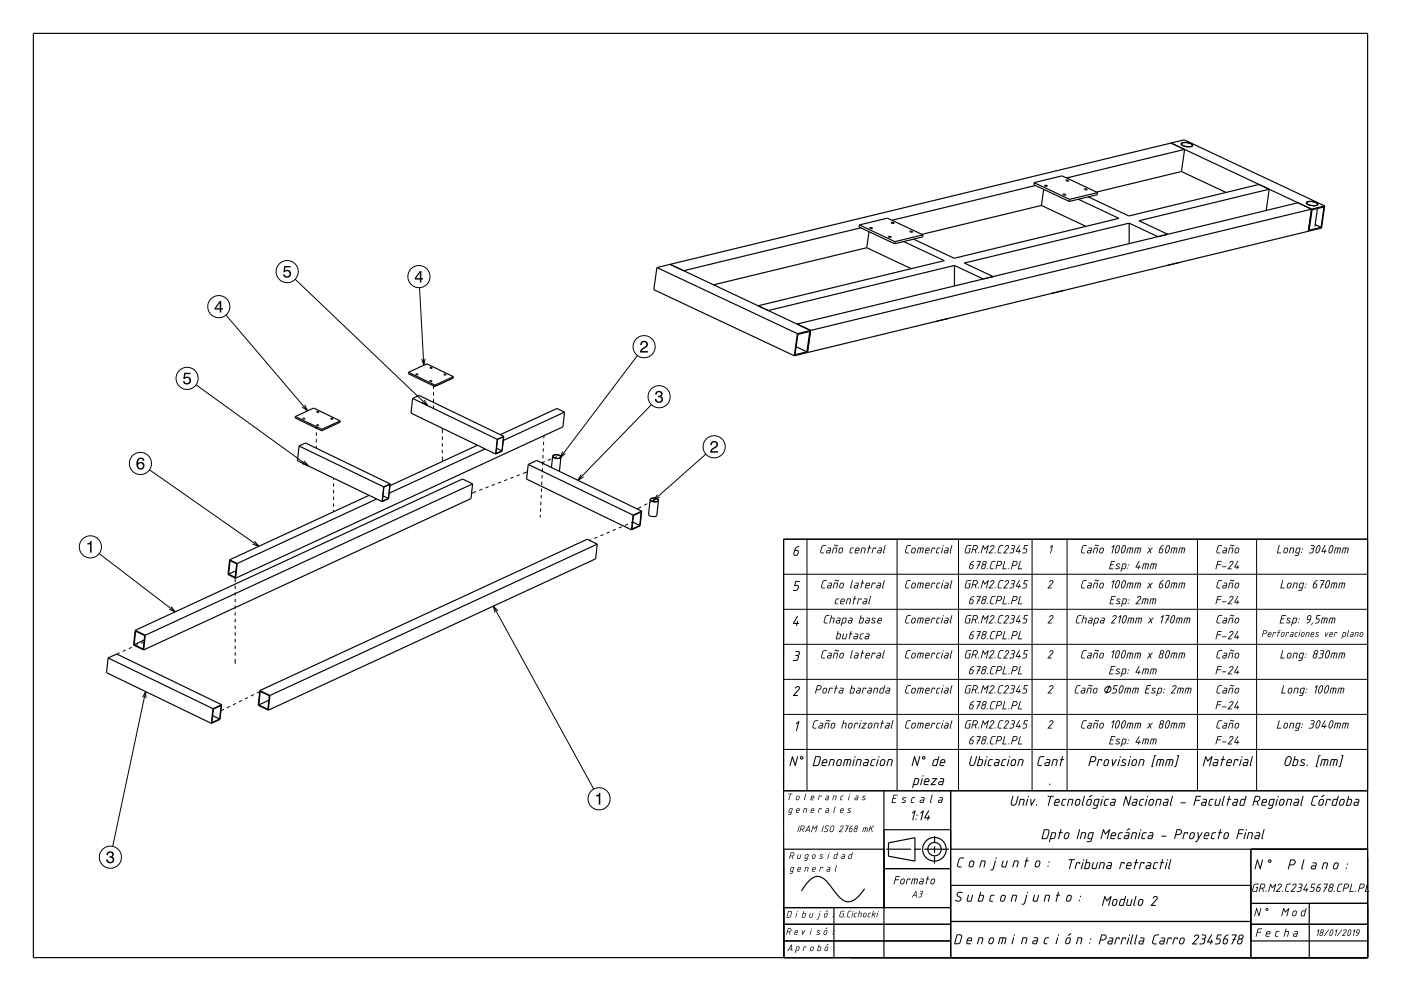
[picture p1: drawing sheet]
<svg xmlns="http://www.w3.org/2000/svg" width="420mm" height="297mm" viewBox="0 0 420 297" stroke-linecap="round" stroke-linejoin="round" font-family="sans-serif">
<g fill="none" stroke="#000" stroke-width=".35">
<path d="M10 10h400v277h-400zM310 54.7l-.1 .7 10.7 5M310 54.7l8.4-2 10.7 5M310 54.7l10.7 5M310.4 55.6l-43 10.4M312.9 56.8l-.7 4.8M313.1 55.6l.8 .1-.4 .1zM318.7 58.2l.8 .2h-.6zM319.5 54l.9 .2-.6 .1zM320.7 59.7l-.1 .7M323.3 59.7l12.2 5.7-49.4 12-12.2-5.7M325.1 56.7l.8 .1-.5 .1z"/>
<path d="M329.1 57.7l-.1 .6-8.4 2.1M329.1 57.7l-8.4 2M351.1 42.9l42.1 19.8M354.1 43l1.2-.3a2.08 2.08 0 0 1 2.3 .9l-.5 .3-.8 .1a2.07 2.07 0 0 1-2.2-.9zM354.2 51.4l13.3 6.3M354.2 51.4l-25.5 6.2M354.2 51.4l.9-6.6-35.3 8.5M354.3 43l1.1-.3a1.74 1.74 0 0 1 2 .9l-1.2 .4a1.67 1.67 0 0 1-2-1zM377.5 55.3l-39.1 9.4-12.2-5.7M200.9 79.2l42.1 19.8-.9 6.7M257.6 67.4l8.4-2 10.7 5M257.6 67.4l-.1 .6 10.7 5.1"/>
<path d="M257.6 67.4l10.7 5M258.1 68.3l-53.2 12.8M259.8 74.2l-45.9 11.2M259.8 74.2l13.4 6.3M260.5 69.4l-.7 4.8M260.8 68.3l.8 .1-.6 .1zM266.3 70.9l.9 .1-.5 .1zM267.2 66.7l.8 .2-.4 .1zM268.3 72.4l-.1 .7M270.9 72.4l12.2 5.7-55.8 13.5M272.8 69.4l.8 .1-.4 .1zM276.7 70.4l-.1 .6-8.4 2.1"/>
<path d="M276.7 70.4l-8.4 2M286.1 79.6l8.7 4M286.1 79.6l-55.8 13.5M286.1 79.6v6.1M312.2 61.6l-35.8 8.6M312.2 61.6l13.3 6.2M338.5 66.9l8.6 4M338.5 66.9l-49.4 11.9 8.6 4.1M338.5 66.9v6.1M379.6 63.1l.9-6.4-39 9.5 8.6 4M389.1 60.8l-150.2 36.3M391.7 60.6l1.2-.3a2.08 2.08 0 0 1 2.2 1l-.4 .3-.9 .1a2.07 2.07 0 0 1-2.2-1z"/>
<path d="M391.8 60.6l1.2-.2a1.73 1.73 0 0 1 2 .9l-1.3 .3a1.67 1.67 0 0 1-1.9-.9zM392.2 69.3l-154.1 37.3M393.2 62.7l-1 6.6M393.2 62.7l-154.2 37.3M393.3 62.9l3.6-.9-.9 6.1-3.5 .9zM394.3 67.3l1.7 .8M395 62.5l-.8 5.4M397.1 61.7l-42.1-19.8-158.1 38.3M397.1 61.7l-.9 6.6-4 1M397.1 61.7l-3.9 1M196.9 80.2l-.9 6.6 42.1 19.8M196.9 80.2l42.1 19.8"/>
<path d="M239 100l-.9 6.6M122.5 111.6l-.1 .4 8 3.8M122.5 111.6l5.5-2.6 7.9 3.9M122.5 111.6l7.9 3.8M123.7 119.4l1.9-.9 25.4 12.3M123.7 119.4l-.5 4.4 25.4 12.3M123.7 119.4l25.4 12.3M124.7 112.1l.6 .1-.4 .1zM128.9 114.1l.6 .1-.4 .1zM128.9 110.2l.6 .1-.4 .1zM130.4 115.4v.4M133.1 112.2l.6 .1-.4 .1z"/>
<path d="M135.9 112.9v.4l-5.5 2.5M135.9 112.9l-5.5 2.5M238.7 103.9l3.2 1.5M239.2 100.2l3.6-.9-.9 6.1-3.6 .9zM88.5 124.8v.5l7.9 3.8M88.5 124.8l5.5-2.5 8 3.8M88.5 124.8l8 3.9M89.7 133.7l1.9-.9 25.4 12.2M89.7 133.7l-.5 4.4 25.4 12.2M89.7 133.7l25.3 12.2M90.8 125.4l.6 .1-.4 .1zM95 127.4l.5 .1-.3 .1z"/>
<path d="M95 123.4l.6 .1-.4 .1zM96.5 128.7l-.1 .4M99.2 125.5l.5 .1-.3 .1zM102 126.1l-.1 .5-5.5 2.5M102 126.1l-5.5 2.6M143.1 133.4l-26.2 12.2M145.4 134.5l-28.7 13.3M148.9 134.3l1.6 .8M149.1 131.7l-.5 4.4M149.1 131.7l1.8-.8-.4 4.2-1.8 .9zM151 130.8l-.5 4.4-1.9 .9M151 130.8l-1.9 .9"/>
<path d="M158.4 139.2l2.5-1.2 31.5 15.2M158.4 139.2l-.5 4.4 31.4 15.2M158.4 139.2l31.4 15.2M165.7 136.7l.4-.4h.9a1.08 1.08 0 0 1 1.2 .7M165.7 136.7l.3 .5 .9 .2 .8-.1 .5-.3M165.7 136.7l-.4 3.4M165.9 136.6l1-.3a.84 .84 0 0 1 1.1 .7l-1 .4a.85 .85 0 0 1-1.2-.8zM168.2 137l-.5 4.3M169.2 123.5l-2.2-1.1-17 7.9M169.2 123.5l-.4 4.4-98.2 45.4M169.2 123.5l-18.3 8.5M110.7 148.4l-41.9 19.4"/>
<path d="M112.9 149.5l-41.8 19.4M115 145.9l-.4 4.4M116.9 145.1l-1.8 .9-.5 4.2 1.8-.8-1.6-.8M117 145l-.5 4.4-1.9 .9M117 145l-2 .9M141.7 145l-3.1-1.4-98.1 45.3M141.7 145l-.5 4.4-98.1 45.4M141.7 145l-98.1 45.4M189.7 156.5l2.1 1M189.8 154.4l-.5 4.4M189.9 154.5l2.3-1.1-.4 4.1-2.3 1.1zM192.4 153.2l-.5 4.4-2.6 1.2"/>
<path d="M192.4 153.2l-2.6 1.2M194.9 149.7l-.5 4.4 .4 .5 .8 .2 .9-.1 .4-.3 .5-4.4M194.9 149.7l.4-.4 .8-.1a1.11 1.11 0 0 1 1.3 .8M194.9 149.7l.3 .4 .9 .3 .9-.1 .4-.3M195.1 149.5l1.1-.2a.84 .84 0 0 1 1.1 .7l-1.1 .4a.84 .84 0 0 1-1.2-.8zM68.8 167.8l-.4 4.4 2.2 1.1M68.8 167.8l2.3 1.1M69 168l1.9 1-.4 4-2-.9zM70.7 171.1l-2.2 1M71.1 168.9l-.5 4.4M179 163.1l-3-1.5-98.1 45.4M179 163.1l-.4 4.4-98.2 45.3"/>
<path d="M179 163.1l-98.1 45.3M410 161.6h-175.1l.1 125.4v-32.5h30M32.4 197.2l2.6-1.2 31.4 15.2M32.4 197.2l-.5 4.4 31.5 15.2M32.4 197.2l31.5 15.2M40.5 188.9l-.5 4.4 3.1 1.5M40.5 188.9l3.1 1.5M40.7 189.2l2.7 1.3-.5 4-2.7-1.3zM43.2 191.8l-3 1.4M43.6 190.4l-.5 4.4M63.8 214.5l2 1M63.9 212.4l-.5 4.4"/>
<path d="M64 212.5l2.3-1.1-.5 4.1-2.3 1.1zM66.4 211.2l-.4 4.4-2.6 1.2M66.4 211.2l-2.5 1.2M77.9 207l-.5 4.4 3 1.4M77.9 207l3 1.4M78 207.2l2.8 1.3-.5 4.1-2.7-1.3zM80.6 209.9l-3 1.4M80.9 208.4l-.5 4.4M234.9 237h175.1M265 237v50M285 237v50M265 248.7h20"/>
<path d="M265.7 254.5h7.4M274.1 254.5h2M274.3 258.1l-7.9-1.5v-4l7.9-1.5v7M277.1 254.5h7.4M280.2 256.7l-.1 2.1M280.2 253.7v2M280.2 250.6v2.1M285 254.5h125M375 254.5v32.5M235 277h50M235 272h50M250 272v15"/>
<path d="M259.2 266.4a7.1 7.1 0 0 1-4.9 3.9 5 5 0 0 1-3.8-2.8l-.7-.8a9.5 9.5 0 0 0-4-4 4 4 0 0 0-4 2.1l-1.5 2.2M265 260.3h20M285 276.2h90M285 265.3h90M375 277h35M375 270.7h35M392.5 270.7v16.3M235 282h50M375 282h35"/>
<circle cx="280.1" cy="254.5" r="3.5"/>
<circle cx="280.2" cy="254.5" r="2"/>
</g>
<g fill="none" stroke="#000" stroke-width=".3">
<path d="M67.7 94.4l24.5 28.7M88.5 83.7l39.7 37.9M125.8 86.2l1.2 23.3M58.8 115.3l33.6 24.3M127.2 119.9l1 1.7-1.7-1M127.5 107.5l-.5 2-.6-1.9M130 115.6v.9M130 117.5v1M130 119.5v1M191.1 106.5l-23.2 30.7M91.2 138.1l1.2 1.5-1.8-.7M91.3 121.3l.9 1.8-1.6-1.1"/>
<path d="M94.8 127.9v.7M94.8 129.6v1M94.8 131.6v1M94.8 133.6v.7M130 121.5v.9M132.6 128.3v1.5M132.6 130.8v1M132.6 132.8v1M132.6 134.8v1M132.6 136.8v1.5M162.7 138.4v1M162.8 136.4v1"/>
<path d="M162.9 134.4l-.1 1M163 132.4l-.1 1M163.1 130.7l-.1 .7M163.3 138.4l-.8 .3M165.2 137.6l-1 .4M166.9 136.8l-.8 .4M168.7 135.3l-.8 1.9 1.6-1.2M195.3 121.3l-22.1 22.6M211.6 136.1l-15.6 13.8M44.8 140.8l32.8 22.9M100 143.3v.5M100 144.8v1"/>
<path d="M100 146.8v1M100 148.8v1M100 150.8v1M100 152.8v.6M142.7 147.3l-1.3 .5M144.6 146.6l-.9 .4M146.5 145.9l-1 .3M148.3 145.2l-.9 .3M150.2 144.4l-.9 .4M152.1 143.7l-1 .4M153.9 143l-.9 .4M155.8 142.3l-.9 .3"/>
<path d="M158.1 141.4l-1.4 .5M162 154.4v.7M162.1 152.4l-.1 1M162.2 150.4l-.1 1M162.3 148.4l-.1 1M162.4 146.4l-.1 1M162.4 144.4v1M162.5 142.4v1M162.6 140.4v1M174.2 142.2l-1 1.7 1.8-1M182.8 159.4l-1 .4M184.6 158.6l-.9 .4"/>
<path d="M186.4 157.8l-.9 .4M188.3 157.1l-.9 .4M189.7 156.5l-.5 .2M192.3 151.9l-1.3 .6M194 151l-.8 .4M196.2 149.8l-1.3 .7M197.1 148.3l-1.1 1.6 1.7-.9M29.7 165.9l22.8 17.5M70.5 173v1.5M70.5 175.5v1M70.5 177.5v1M70.5 179.5v1"/>
<path d="M76.3 162.2l1.3 1.5-1.9-.7M177.2 161.8l-.5 .2M179.1 161l-.9 .4M180.9 160.2l-.9 .4M234.9 161.6h175.1v75.4h-175.1zM234.9 172.1h175.1M241.9 161.6v75.4M268.9 161.6v75.4M287.3 161.6v75.4M309.4 161.6v75.4M319.9 161.6v75.4M359 161.6v75.4"/>
<path d="M376.7 161.6v75.4M35.9 195.6l-.8 .3M37.7 194.8l-.9 .4M39.5 194l-.9 .4M41.4 193.2l-1 .4M43 192.5l-.7 .3M51.3 181.8l1.2 1.6-1.8-.8M70.5 181.5v1M70.5 183.5v1M70.5 185.5v1M70.5 187.5v1M70.5 189.5v1"/>
<path d="M70.5 191.5v1M70.5 193.5v1M70.5 195.5v1M70.5 197.5v1.5M147.9 181.7l30.1 54.8M149.3 183.1l-1.4-1.4 .5 1.9M234.9 182.6h175.1M234.9 193.1h175.1M42.7 209l1-1.7 .1 2M43.7 207.3l-9.9 46.4M67.1 212.6l-1 .5M68.9 211.7l-.9 .4"/>
<path d="M70.7 210.8l-.9 .4M72.5 209.9l-.9 .5M74.3 209l-.9 .5M76.1 208.2l-.9 .4M78 207.2l-1 .5M234.9 203.6h175.1M234.9 214.1h175.1M331.6 206.1a.87 .87 0 0 1 1.4 .1 .87 .87 0 0 1-.7 1.3 .77 .77 0 0 1-1.1-.4 .77 .77 0 0 1 .4-1zM332.7 205.4l-1.1 2.5M234.9 224.6h175.1"/>
<circle cx="65.6" cy="91.9" r="3.3"/>
<circle cx="86.1" cy="81.4" r="3.3"/>
<circle cx="125.6" cy="82.9" r="3.3"/>
<circle cx="56.1" cy="113.4" r="3.3"/>
<circle cx="193.1" cy="103.9" r="3.3"/>
<circle cx="197.6" cy="118.9" r="3.3"/>
<circle cx="42.1" cy="138.9" r="3.3"/>
<circle cx="214.1" cy="133.9" r="3.3"/>
<circle cx="27.1" cy="163.9" r="3.3"/>
<circle cx="179.6" cy="239.4" r="3.3"/>
<circle cx="33.1" cy="256.9" r="3.3"/>
</g>
<g fill="#000">
<path d="M65.9 90.2l-1.6 2.1v.5h1.6v.8h.4v-.8h.5v-.4h-.5v-2.2zM65.9 90.8v1.6h-1.1z" fill-rule="evenodd"/>
<path d="M85.2 79.7h1.9v.4h-1.5l-.2 1a1.21 1.21 0 0 1 1.8 .5 1.21 1.21 0 0 1-.9 1.7 1.21 1.21 0 0 1-1.5-1.1h.5a.8 .8 0 0 0 1.2 .4 .8 .8 0 0 0 .1-1.3 .8 .8 0 0 0-1.3 .3h-.4z" fill-rule="evenodd"/>
<path d="M125.9 81.2l-1.6 2.1v.5h1.6v.8h.4v-.8h.5v-.4h-.5v-2.2zM125.9 81.8v1.6h-1.1z" fill-rule="evenodd"/>
<path d="M55.2 111.7h1.9v.4h-1.5l-.2 1a1.21 1.21 0 0 1 1.8 .5 1.21 1.21 0 0 1-.9 1.7 1.21 1.21 0 0 1-1.5-1.1h.5a.8 .8 0 0 0 1.2 .4 .8 .8 0 0 0 .1-1.3 .8 .8 0 0 0-1.3 .3h-.4z" fill-rule="evenodd"/>
<path d="M192.3 102.4a1.18 1.18 0 0 1 1.9 .3 1.18 1.18 0 0 1-1 1.7l-.8 .8h1.9v.4h-2.4a2.76 2.76 0 0 1 1.8-2 .69 .69 0 0 0-.5-1.1 .69 .69 0 0 0-.8 .9h-.5z" fill-rule="evenodd"/>
<path d="M196.7 117.4a1.01 1.01 0 0 1 1.5-.2 1.01 1.01 0 0 1 0 1.6 1.12 1.12 0 0 1 .4 1.5 1.12 1.12 0 0 1-1.6 .4l-.6-.6-.1-.6h.5a.72 .72 0 0 0 .6 .9 .72 .72 0 0 0 .8-.8 .72 .72 0 0 0-.9-.6v-.4a.62 .62 0 0 0 .8-.4 .62 .62 0 0 0-.5-.8 .62 .62 0 0 0-.7 .6v.3h-.5z" fill-rule="evenodd"/>
<path d="M41.4 137.4a2.4 2.4 0 0 0 .2 3.2 1.16 1.16 0 0 0 1.5-.3 1.16 1.16 0 0 0-.2-1.5 1.16 1.16 0 0 0-1.5 0 1.03 1.03 0 0 1 .8-1.3l.5 .2 .1 .4h.5a1.12 1.12 0 0 0-.7-.9 1.12 1.12 0 0 0-1.2 .2zM41.4 139.6a.74 .74 0 0 1 1.4 0 .74 .74 0 0 1-1.4 0z" fill-rule="evenodd"/>
<path d="M213.3 132.4a1.18 1.18 0 0 1 1.9 .3 1.18 1.18 0 0 1-1 1.7l-.8 .8h1.9v.5h-2.4a2.75 2.75 0 0 1 1.8-2.1 .69 .69 0 0 0-.5-1.1 .69 .69 0 0 0-.8 .9h-.5z" fill-rule="evenodd"/>
<path d="M26.2 162.8a.78 .78 0 0 0 .9-.7h.4v3.6h-.5v-2.5h-.8z" fill-rule="evenodd"/>
<path d="M238.5 174.1l1.3 .1-.1 .2h-1l-.3 .9 .9 .1 .2 .6-.5 1-1.2 .1v-.3l1.1-.1 .3-.6-.1-.5-1-.1z" fill-rule="evenodd"/>
<path d="M238.4 165.1l-.2 1 .5 .2 .4-.4 .1-.6zM238.5 164.1l.6-.4h.5l-.8 .6-.3 .5 .9 .2-.1 1-.3 .5-.6 .1-.4-.3-.2-.4z" fill-rule="evenodd"/>
<path d="M246.4 163.6l.5-.2h.7l-.8 .3-.3 .3-.4 1.4 .9 .2v.2h-.8l-.3-.4zM248.1 164.1h.8l.3 .3-.4 1.5-.8-.1-.3-.2 .2-.6 .9-.1 .1-.5-.7-.1zM248 165.2v.4h.6l.2-.5zM249.8 164.1h.8l.3 .2-.3 1.6-.2-.2 .3-1.2-.2-.1h-.5l-.4 1.4h-.2zM250 163.4l.4-.2 .9 .3-.4 .2-.5-.2-.3 .1zM251.7 164.3l.7-.2 .4 .4-.3 1-.4 .3h-.5l-.3-.3zM251.8 164.5l-.2 .9 .3 .2 .4-.2 .2-.9-.2-.1zM255 164.3l1-.1-.9 .4-.2 .9 .6 .1v.2h-.6l-.2-.2zM256.8 164.5l-.2 .4h.8l-.1-.5zM256.6 164.3l.7-.2 .3 .2v.8h-1.1v.3l.1 .2h.8v.2h-.9l-.3-.2zM258.4 164.1h.8l.3 .2-.4 1.5-.1-.1 .3-1.2-.2-.1h-.5l-.4 1.4h-.3zM260.6 163.4l.3 .1-.2 .6 .5 .2-.6 .1-.5 1.5 .3-1.5-.2-.2 .2-.1zM261.7 164.1l1 .1-.1 .4-.2-.2h-.5l-.5 1.5zM263.4 164.1h.7l.3 .2-.4 1.6-.8-.1-.3-.2 .3-.6 .9-.1 .1-.5-.7-.1zM263.3 165.2l-.1 .4h.7l.1-.5zM265.3 163.4l.2 .1-.5 2 .2 .3-.2 .1-.3-.4z" fill-rule="evenodd"/>
<path d="M246.7 174.1l.5-.2h.7l-.9 .3-.2 .2-.4 1.5 .8 .2v.3l-.7-.1-.3-.4zM248.4 174.6h.7l.3 .2-.4 1.5-.8 .1-.2-.3 .1-.6 1-.1v-.5l-.7-.1zM248.3 175.7l-.1 .4h.7l.1-.5zM250.1 174.6h.9l.2 .2-.3 1.5-.2-.1 .3-1.2-.2-.1h-.5l-.4 1.4h-.3zM250.3 173.9l.4-.2 .8 .3-.4 .2-.4-.2-.4 .1zM252 174.8l.7-.2 .3 .4-.2 1-.4 .3h-.6l-.2-.3zM252.1 175l-.3 .9 .4 .2 .4-.2 .2-.9-.3-.1zM255.4 173.9l.3 .1-.5 2.4-.3-.4zM256.4 174.6h.7l.3 .2-.3 1.5-.8 .1-.3-.3 .2-.6 .9-.1 .1-.5-.8-.1zM256.3 175.7v.4h.6l.2-.5zM258.6 173.9l.2 .1-.2 .6 .5 .2-.5 .1-.6 1.5 .3-1.5-.2-.2 .3-.1zM259.9 175l-.2 .4h.8l-.1-.5zM259.7 174.8l.7-.2 .4 .3-.1 .7h-1.1v.3l.1 .2h.7v.2l-.8 .1-.3-.3zM261.5 174.6l1 .1-.2 .4-.1-.2h-.5l-.6 1.5zM263.2 174.6h.7l.3 .2-.4 1.5-.8 .1-.3-.3 .2-.6 1-.1v-.5l-.7-.1zM263 175.7v.4h.7l.1-.5zM265 173.9l.3 .1-.5 2.4-.3-.4z" fill-rule="evenodd"/>
<path d="M271.9 163.6l.4-.2h.8l-.9 .3-.3 .3-.3 1.4 .8 .2v.2h-.7l-.4-.4zM273.5 164.3l.7-.2 .4 .4-.3 1-.4 .3h-.5l-.3-.3zM273.7 164.5l-.3 .9 .4 .2 .3-.2 .2-.9-.2-.1zM275.3 164.1l1.6 .2-.3 1.5h-.2l.3-1.3-.2-.1h-.3l-.5 1.5 .3-1.5h-.6l-.4 1.4h-.2zM277.8 164.5l-.2 .4h.8v-.5zM277.7 164.3l.6-.2 .4 .3-.1 .7h-1l-.1 .3 .1 .2h.8v.2h-.9l-.2-.2zM279.4 164.1l1 .2-.2 .3-.1-.2h-.5l-.5 1.5zM281 164.2h.9l-.8 .4-.2 .9 .6 .1v.2h-.6l-.3-.2zM282.5 164.1l.2 .2-.5 1.6zM282.6 163.6a.2 .2 0 0 1 .4 0 .2 .2 0 0 1-.4 0zM283.4 164.1h.7l.3 .3-.4 1.5-.8-.1-.3-.2 .3-.6 .9-.1 .1-.5-.8-.1zM283.3 165.2l-.1 .4h.7l.1-.5zM285.3 163.4l.2 .1-.5 2 .2 .3-.2 .1-.3-.4z" fill-rule="evenodd"/>
<path d="M271.9 174.1l.4-.2h.8l-.9 .3-.3 .3-.3 1.4 .8 .2v.3l-.7-.1-.4-.4zM273.5 174.8l.7-.2 .4 .4-.3 1-.4 .3h-.5l-.3-.3zM273.7 175l-.3 .9 .4 .2 .3-.2 .2-.9-.2-.1zM275.2 174.6l1.7 .2-.3 1.5h-.2l.3-1.2-.2-.2h-.3l-.5 1.5-.1-.2 .4-1.3h-.6l-.3 1.4h-.3zM277.8 175l-.2 .4h.8v-.5zM277.7 174.8l.7-.2 .3 .3-.1 .7h-1l-.1 .3 .1 .2h.8v.2l-.8 .1-.3-.3zM279.4 174.6l1 .2-.2 .3-.1-.2h-.5l-.5 1.5zM281 174.8l.9-.1-.8 .4-.2 .9 .6 .1v.3l-.6-.1-.3-.2zM282.5 174.6l.2 .2-.5 1.6zM282.6 174.1a.2 .2 0 0 1 .4 0 .2 .2 0 0 1-.4 0zM283.4 174.6h.7l.3 .2-.4 1.5-.7 .1-.3-.3 .2-.6 .9-.1 .1-.5-.8-.1zM283.3 175.7l-.1 .4h.7l.1-.5zM285.3 173.9l.2 .1-.5 2.4-.3-.4z" fill-rule="evenodd"/>
<path d="M290.9 169.4l-.1 .8 .5 .1 .3-.8zM291.2 168.5l.8-.3-1 .9 .8 .2v.8l-.4 .4-.5 .1-.4-.5zM292.8 168.1l1.3 .2-.5 .9 .2 .2-.3 .1-.7 1.1 .4-1.1-.2-.2 .3-.1 .5-.8-.9-.1zM294.7 168.3l.8-.2 .3 .5-.4 .7 .1 .3-.2 .7-.7 .3-.4-.2-.1-.3 .5-.9-.1-.4zM294.6 169.5l-.2 .7 .5 .1 .4-.8zM294.7 168.7a.41 .41 0 0 0 .8 0 .41 .41 0 0 0-.8 0zM295.8 170.4a.2 .2 0 0 1 .4 0 .2 .2 0 0 1-.4 0zM297.3 168.3l.5-.2 .7 .1-.1 .1-.8 .1-.3 .3-.3 1.5 .8 .2v.2h-.7l-.4-.4zM299.1 168.1l1 .1 .3 .6-.5 .7-1 .1-.4 1zM299.2 168.4l-.2 1 .9-.2 .2-.3v-.4zM301.1 168.1l.2 .2-.5 2.1 1 .1-1.2 .1zM302.3 170.4a.16 .16 0 0 1 .3 0 .16 .16 0 0 1-.3 0zM303.7 168.1l1 .1 .4 .6-.5 .7-1 .1-.4 1zM303.9 168.4l-.3 1 .9-.2 .3-.3-.1-.4zM305.8 168.1l.2 .1-.6 2.2 1 .1-1.2 .1z" fill-rule="evenodd"/>
<path d="M289.8 163.6l.4-.2h1l-.1 .2h-1l-.3 .4-.3 1.3 .1 .3h.8l.3-1-.3-.2h.6l-.4 1.4h-1l-.4-.3zM291.8 163.4h1l.3 .4-.1 .6-.5 .4 .2 1-.5-.9h-.5l-.3 .9h-.2zM292 163.6l-.3 1 .9-.1 .3-.7zM293.2 165.7a.2 .2 0 0 1 .4 0 .2 .2 0 0 1-.4 0zM294.7 163.4h.2l.4 1 1.1-1-.7 2.5-.1-.2 .4-1.8-.8 .8-.4-.8-.5 1.9h-.3zM297 163.6l.8-.2 .3 .6-1.3 1.6h.7l.1 .2h-1.2v-.1l1.5-1.8-.1-.2-.3-.1-.6 .4zM298.2 165.7a.16 .16 0 0 1 .3 0 .16 .16 0 0 1-.3 0zM299.6 163.6l.5-.2h.7l-.8 .2-.3 .4-.4 1.4 .9 .2-.1 .2h-.7l-.3-.4zM301.4 163.6l.7-.2 .4 .3-.1 .5-1.2 1.4 .8 .2h-1.2v-.1l1.5-1.8-.1-.2-.3-.1-.6 .4zM303.2 163.4h.8l.3 .6-.4 .5 .2 .4-.3 .7-1.2 .2v-.2l1.1-.2 .1-.7-.6-.3 .6-.1 .3-.3-.1-.4h-.8zM305.5 163.4l.2 .1-.9 1.6h.6l.3-.5v.5l.3 .1-.4 .2-.2 .5v-.5l-.9-.2zM307.1 163.4h1.1l-.1 .2h-.8l-.2 .8h.6l.2 .5-.3 .8-1.1 .1v-.2l.9-.1 .3-.6-.1-.3-.8-.1z" fill-rule="evenodd"/>
<path d="M289.8 174.1l.5-.2h.9l-1.1 .2-.3 .4-.3 1.3 .2 .3h.7l.3-1-.4-.2h.7l-.4 1.4h-1l-.4-.3zM291.8 173.9h1l.3 .4-.1 .6-.5 .4 .2 1-.5-.9h-.5l-.3 .9h-.2zM292 174.1l-.3 1 .9-.1 .3-.3v-.4zM293.2 176.2a.2 .2 0 0 1 .4 0 .2 .2 0 0 1-.4 0zM294.7 173.9h.1l.5 1 1.1-1-.7 2.4-.1-.1 .4-1.8-.8 .8-.4-.8-.5 1.9h-.3zM297 174.1l.8-.2 .3 .6-1.3 1.6h.8v.2l-1.2 .1v-.3l1.5-1.7-.3-.3-.7 .4zM298.2 176h.2l-.1 .3zM299.6 174.1l.5-.2h.7l-.8 .2-.3 .4-.4 1.4 .9 .2-.1 .3-.7-.1-.3-.4zM301.4 174.1l.7-.2 .4 .3-.1 .6-1.2 1.3 .8 .2-1.2 .1v-.2l1.5-1.8-.3-.3-.7 .4zM303.2 173.9h.8l.3 .6-.4 .5 .2 .4-.3 .7-1.2 .3v-.3l1.1-.2 .1-.7-.6-.3 .6-.1 .3-.3-.1-.4h-.8zM305.5 173.9l.2 .1-.9 1.6h.6l.3-.5v.5l.3 .1-.4 .2-.2 .5v-.5l-.9-.2zM307.1 173.9h1.1l-.1 .2h-.8l-.2 .8h.6l.2 .5-.3 .8-1.1 .2v-.3l.9-.1 .3-.5-.1-.4-.8-.1z" fill-rule="evenodd"/>
<path d="M314.7 174.1l.7-.2 .4 .3-.1 .6-1.2 1.3 .8 .2-1.2 .1v-.2l1.5-1.8-.3-.3-.7 .4z" fill-rule="evenodd"/>
<path d="M314.8 163.9l.9-.5-.8 2.5-.1-.2 .5-1.9-.4 .3z" fill-rule="evenodd"/>
<path d="M324.6 163.6l.5-.2h.7l-.8 .2-.3 .4-.4 1.4 .9 .2-.1 .2h-.7l-.3-.4zM326.3 164.1h.8l.2 .3-.3 1.5-.9-.1-.2-.2 .2-.6 .9-.1 .1-.5-.8-.1zM326.2 165.2v.4h.6l.2-.5zM328 164.1h.8l.3 .2-.3 1.5-.2-.1 .3-1.2-.2-.1h-.5l-.4 1.4h-.2zM328.2 163.4l.4-.2 .9 .3-.5 .2-.4-.2-.4 .1zM329.9 164.3l.7-.2 .3 .4-.2 1-.4 .3h-.5l-.3-.3zM330 164.5l-.2 .9 .3 .2 .4-.2 .2-.9-.2-.1zM333.2 163.9l.9-.5-.7 2.5-.1-.2 .5-1.9-.4 .3zM335.1 163.7l-.6 1.4a.37 .37 0 0 0 .3 .5 .37 .37 0 0 0 .4-.5l.3-1a.3 .3 0 0 0 0-.4 .3 .3 0 0 0-.4 0zM334.8 163.6a.57 .57 0 0 1 .8-.1 .57 .57 0 0 1 .1 .8 1.21 1.21 0 0 1-1.3 1.5l-.1-1zM336.9 163.7l-.6 1.4a.37 .37 0 0 0 .3 .5 .37 .37 0 0 0 .4-.5l.3-1a.3 .3 0 0 0 0-.4 .3 .3 0 0 0-.4 0zM336.6 163.6a.57 .57 0 0 1 .9-.1 .57 .57 0 0 1 0 .8 1.2 1.2 0 0 1-1.3 1.5l-.1-1zM338.1 164.1l1.6 .1-.3 1.6h-.2l.3-1.3-.2-.1h-.2l-.5 1.5 .2-1.5h-.5l-.4 1.4h-.2zM340.4 164.1l1.6 .1-.3 1.6-.2-.1 .4-1.2-.2-.1h-.3l-.5 1.5 .2-1.5h-.5l-.4 1.4h-.2zM344.3 164.1l.2 .1 .3 .6 .8-.6-.7 .8 .2 .8-.4-.6-.8 .6 .7-.8zM347.8 164.6l-.2 .8 .5 .2 .3-.2 .1-.6zM347.9 163.8l1-.4-1 .8v.2h.7l.2 .5-.3 .7-.7 .3-.4-.6zM350 163.7l-.5 1.4a.37 .37 0 0 0 .3 .5 .37 .37 0 0 0 .4-.5l.3-1a.3 .3 0 0 0 0-.4 .3 .3 0 0 0-.5 0zM349.8 163.6a.57 .57 0 0 1 .9-.1 .57 .57 0 0 1 0 .8 1.2 1.2 0 0 1-1.3 1.5l-.1-1zM351.3 164.1l1.6 .2-.3 1.5h-.2l.3-1.3-.2-.1h-.2l-.5 1.5 .2-1.5h-.5l-.4 1.4h-.2zM353.6 164.1l1.6 .2-.2 1.5h-.3l.4-1.3-.2-.1h-.3l-.5 1.5 .2-1.5h-.5l-.4 1.4h-.2z" fill-rule="evenodd"/>
<path d="M324.6 174.1l.5-.2h.7l-.8 .2-.3 .4-.4 1.4 .9 .2-.1 .3-.7-.1-.3-.4zM326.3 174.6h.7l.3 .2-.3 1.5-.8 .1-.3-.3 .2-.6 .9-.1 .1-.5-.8-.1zM326.2 175.7v.4h.6l.2-.5zM328 174.6h.9l.2 .2-.3 1.5-.2-.1 .3-1.1-.1-.2h-.6l-.4 1.4h-.2zM328.2 173.9l.4-.2 .9 .3-.5 .2-.4-.2-.3 .1zM329.9 174.8l.7-.2 .3 .4-.2 1-.4 .3h-.5l-.3-.3zM330 175l-.2 .9 .3 .2 .4-.2 .2-.9-.2-.1zM333.2 174.4l.9-.5-.7 2.5-.1-.2 .5-1.9-.4 .3zM335.1 174.2l-.6 1.4a.37 .37 0 0 0 .3 .5 .37 .37 0 0 0 .4-.5l.3-1a.3 .3 0 0 0 0-.4 .3 .3 0 0 0-.4 0zM334.8 174.1a.57 .57 0 0 1 .8-.1 .57 .57 0 0 1 .1 .8 1.21 1.21 0 0 1-1.3 1.5l-.1-1zM336.9 174.2l-.6 1.4a.37 .37 0 0 0 .3 .5 .37 .37 0 0 0 .4-.5l.3-1a.3 .3 0 0 0 0-.4 .3 .3 0 0 0-.4 0zM336.6 174.1a.57 .57 0 0 1 .9-.1 .57 .57 0 0 1 0 .8 1.2 1.2 0 0 1-1.3 1.5l-.1-1zM338.1 174.6l1.6 .1-.3 1.6h-.2l.3-1.3-.1-.1h-.3l-.5 1.5-.2-.2 .4-1.3h-.5l-.4 1.4h-.2zM340.4 174.6l1.6 .1-.2 1.6-.3-.1 .4-1.2-.2-.1h-.3l-.5 1.5-.1-.2 .3-1.3h-.5l-.4 1.4h-.2zM344.3 174.6l.5 .7 .7-.7-.6 .9 .2 .8-.4-.6-.8 .6 .7-.8zM347.8 175.1l-.2 .8 .5 .2 .4-.8zM348 174.2l.9-.3-1 1 .8 .1-.1 .9-.3 .4-.5 .1-.4-.6zM350 174.2l-.5 1.4a.37 .37 0 0 0 .3 .5 .37 .37 0 0 0 .4-.5l.3-1a.3 .3 0 0 0 0-.4 .3 .3 0 0 0-.5 0zM349.8 174.1a.57 .57 0 0 1 .9-.1 .57 .57 0 0 1 0 .8 1.2 1.2 0 0 1-1.3 1.5l-.1-1zM351.3 174.6l1.6 .2-.3 1.5h-.2l.3-1.2-.1-.2h-.3l-.5 1.5-.2-.2 .4-1.3h-.5l-.4 1.4h-.2zM353.6 174.6l1.6 .2-.2 1.5h-.3l.4-1.3-.2-.1h-.3l-.5 1.5-.1-.2 .3-1.3h-.5l-.4 1.4h-.2z" fill-rule="evenodd"/>
<path d="M333.1 168.1l1.3 .2-1.1 .1-.2 .7 .7 .2-.8 .1-.2 1h.9v.2h-1.1zM334.7 169l.5-.1 .6 .1-.1 .2-.6-.1-.2 .2 .8 .7-.3 .6-1.1-.2 .1-.2 .8 .2 .2-.2-.7-.6zM336.5 168.9h.9l.3 .4-.4 1.1-1 .2-.3 .8zM336.7 169.1l-.3 1.3 .7-.1 .1-.2 .2-.9zM338 170.3a.16 .16 0 0 1 .3 0 .16 .16 0 0 1-.3 0zM338.2 169.3a.2 .2 0 0 1 .4 0 .2 .2 0 0 1-.4 0zM341.4 168.1l.2 .2-.9 1.6h.6l.3-.5v.5l.3 .1-.4 .1-.2 .5v-.5l-.9-.1zM342.8 168.9l1.6 .1-.3 1.6-.2-.1 .3-1.2-.2-.2h-.3l-.5 1.5-.1-.1 .4-1.4h-.6l-.3 1.4-.2 .1zM345.1 168.9l1.6 .1-.3 1.6-.2-.1 .3-1.2-.1-.2h-.3l-.5 1.5-.2-.1 .4-1.4h-.5l-.4 1.4h-.2z" fill-rule="evenodd"/>
<path d="M333.3 178.7h1.2l-1.1 .2-.2 .7 .8 .2-.8 .1-.3 1h.9l.1 .2h-1.2zM334.9 179.5l.4-.1 .6 .2-.9 .2 .8 .7-.4 .6-.9-.2 .1-.2 .7 .2 .2-.2-.7-.7zM336.7 179.4h.9l.2 .4-.3 1.1-1 .2-.4 .8zM336.9 179.6l-.4 1.3 .6-.1 .3-.2 .2-.9zM338.1 180.8a.16 .16 0 0 1 .3 0 .16 .16 0 0 1-.3 0zM338.4 179.8a.16 .16 0 0 1 .3 0 .16 .16 0 0 1-.3 0zM341 178.9l.7-.3 .4 .4-.1 .5-1.2 1.4h.8v.2l-1.2-.1 1.5-1.8v-.3h-.3l-.6 .3zM342.6 179.4l1.6 .1-.2 1.6-.3-.1 .4-1.2-.2-.2h-.3l-.5 1.5-.1-.1 .3-1.4h-.5l-.4 1.4-.2 .1zM345 179.4l1.6 .1-.3 1.6-.2-.1 .3-1.2-.2-.2h-.3l-.5 1.5-.1-.1 .4-1.4h-.5l-.4 1.4-.3 .1z" fill-rule="evenodd"/>
<path d="M365 168.1l1.3 .2-1.1 .1-.2 .7h.9l.1 .2-1.1 .1-.4 1.2zM366.4 169.8l1.3 .1-1.2 .1zM368.7 168.4l.8-.3 .3 .7-1.4 1.6h.8l.1 .2h-1.2l-.1-.2 1.5-1.7-.3-.3-.6 .3zM371 168.1l.2 .2-.9 1.6h.6l.3-.5v.5l.3 .1-.4 .1-.3 .5v-.5l-.8-.1z" fill-rule="evenodd"/>
<path d="M365.2 163.6l.5-.2h.7l-.1 .2h-.8l-.3 .4-.3 1.4 .9 .2-.1 .2h-.7l-.3-.4zM366.9 164.1h.7l.3 .2-.4 1.6-.8-.1-.3-.2 .3-.6 .9-.1v-.5l-.7-.1zM366.8 165.2l-.1 .4h.7l.1-.5zM368.6 164.1h.8l.3 .2-.4 1.6-.1-.2 .3-1.2-.2-.1h-.5l-.4 1.4h-.2zM368.8 163.4l.4-.2 .8 .3-.4 .2-.5-.2-.3 .1zM370.5 164.3l.7-.2 .3 .4-.2 .9-.4 .4h-.5l-.3-.3zM370.6 164.5l-.3 .9 .4 .2 .4-.2 .2-.9-.3-.1z" fill-rule="evenodd"/>
<path d="M365.2 174.1l.5-.2h.7l-.1 .2h-.8l-.3 .4-.3 1.4 .8 .2v.3l-.7-.1-.3-.4zM366.9 174.6h.7l.3 .2-.4 1.5-.7 .1-.4-.3 .2-.6 1-.1v-.5l-.7-.1zM366.8 175.7l-.1 .4h.7l.1-.5zM368.6 174.6h.9l.2 .2-.3 1.5h-.2l.3-1.3-.2-.1h-.5l-.4 1.4h-.2zM368.8 173.9l.4-.2 .8 .3-.4 .2-.4-.2-.4 .1zM370.5 174.8l.7-.2 .3 .3-.2 1-.4 .4h-.5l-.3-.3zM370.6 175l-.3 .9 .4 .2 .4-.2 .2-.9-.3-.1z" fill-rule="evenodd"/>
<path d="M383.4 163.4l.2 .1-.5 2.1h.9l.1 .2-1.3 .1zM385.1 164.3l.7-.2 .4 .4-.3 1-.4 .3h-.5l-.3-.3zM385.2 164.5l-.2 .9 .3 .2 .4-.2 .2-.9-.2-.1zM386.8 164.1h.9l.3 .2-.4 1.6-.2-.2 .4-1.2-.2-.1h-.6l-.3 1.4h-.3zM388.7 164.3l1.2-.1-.6 2.1-.4 .3h-.7v-.2l.8-.1 .2-.4-.6-.1-.3-.2zM388.9 164.4l-.3 1.1 .7 .1 .3-1.2zM390.1 165.6a.16 .16 0 0 1 .3 0 .16 .16 0 0 1-.3 0zM390.3 164.6a.2 .2 0 0 1 .4 0 .2 .2 0 0 1-.4 0zM393 163.4h.9l.2 .6-.4 .5 .2 .4-.3 .7-1.2 .2v-.2l1-.2 .2-.7-.6-.3 .6-.1 .3-.3-.1-.4h-.8zM395.2 163.7l-.6 1.4a.37 .37 0 0 0 .3 .5 .37 .37 0 0 0 .4-.5l.3-1a.3 .3 0 0 0 0-.4 .3 .3 0 0 0-.4 0zM395 163.6a.57 .57 0 0 1 .8-.1 .57 .57 0 0 1 0 .8 1.2 1.2 0 0 1-1.3 1.5l-.1-1zM397.1 163.4l.3 .1-.9 1.6h.6l.2-.5v.5l.4 .2-.4 .1-.3 .5v-.5l-.9-.2zM399.1 163.7l-.6 1.4a.37 .37 0 0 0 .3 .5 .37 .37 0 0 0 .4-.5l.3-1a.3 .3 0 0 0 0-.4 .3 .3 0 0 0-.4 0zM398.8 163.6a.57 .57 0 0 1 .9-.1 .57 .57 0 0 1 0 .8 1.2 1.2 0 0 1-1.3 1.5l-.1-1zM400.3 164.1l1.6 .2-.3 1.5h-.2l.3-1.3-.2-.1h-.2l-.5 1.5 .2-1.5h-.5l-.4 1.4h-.2zM402.6 164.1l1.6 .1-.2 1.6h-.2l.3-1.3-.2-.1h-.3l-.5 1.5 .2-1.5h-.5l-.4 1.4h-.2z" fill-rule="evenodd"/>
<path d="M384.5 173.9l.2 .1-.6 2.1h.9l.1 .2-1.2 .1zM386.1 174.8l.7-.2 .4 .3-.2 1-.4 .4h-.6l-.2-.3zM386.3 175l-.3 .9 .4 .2 .3-.2 .2-.9-.2-.1zM387.9 174.6h.8l.3 .2-.3 1.5-.2-.1 .3-1.1-.2-.2h-.5l-.4 1.4h-.2zM389.8 174.7h1.1l-.6 2.2-1 .2v-.2l.8-.1 .2-.4-.7-.1-.2-.2zM389.9 174.9l-.3 1.1 .7 .1 .4-1.2zM391.1 176.1a.16 .16 0 0 1 .3 0 .16 .16 0 0 1-.3 0zM391.4 175.1a.16 .16 0 0 1 .3 0 .16 .16 0 0 1-.3 0zM394 175.1l-.2 .8 .5 .2 .3-.8zM394.2 174.2l.8-.3-1 1 .8 .1v.9l-.3 .4-.5 .1-.5-.6zM395.8 173.9l1.3 .1-.5 1 .2 .2h-.3l-.7 1.2 .4-1.2-.2-.2h.3l.5-.9h-.9zM398 174.2l-.5 1.4a.37 .37 0 0 0 .3 .5 .37 .37 0 0 0 .3-.5l.4-1a.3 .3 0 0 0-.1-.4 .3 .3 0 0 0-.4 0zM397.8 174.1a.57 .57 0 0 1 .8-.1 .57 .57 0 0 1 .1 .8 1.21 1.21 0 0 1-1.3 1.5l-.1-1zM399.3 174.6l1.6 .1-.3 1.6-.2-.1 .3-1.2-.2-.1h-.3l-.4 1.5-.2-.2 .4-1.3h-.5l-.4 1.4h-.2zM401.6 174.6l1.6 .2-.3 1.5h-.2l.3-1.3-.1-.1h-.3l-.5 1.5-.2-.2 .4-1.3h-.5l-.4 1.4h-.2z" fill-rule="evenodd"/>
<path d="M238.9 184.6l.3 .2-1.1 1.9h.7l.3-.6v.6l.5 .2-.5 .1-.3 .6-.1-.6-1-.2z" fill-rule="evenodd"/>
<path d="M238.5 195.1l1.1 .1 .2 .4-.1 .5a.44 .44 0 0 0-.3 .3 .44 .44 0 0 0 .1 .5l-.5 1-1.3 .1 .1-.2 1.2-.2 .2-.9-.8-.3 .8-.2 .3-.3-.1-.4-.9-.1z" fill-rule="evenodd"/>
<path d="M246.7 195.1l.5-.2h.7l-.9 .3-.2 .2-.4 1.5 .8 .2v.2h-.7l-.3-.4zM248.4 195.6h.7l.3 .2-.4 1.6-.8-.1-.2-.2 .1-.6 1-.1v-.5l-.7-.1zM248.3 196.7l-.1 .4h.7l.1-.5zM250.1 195.6h.8l.3 .2-.3 1.5-.2-.1 .3-1.2-.2-.1h-.5l-.4 1.4h-.3zM250.3 194.9l.4-.2 .8 .3-.4 .2-.4-.2-.4 .1zM251.9 195.8l.8-.2 .3 .4-.2 1-.4 .3h-.5l-.3-.3zM252.1 196l-.3 .9 .4 .2 .4-.2 .2-.9-.3-.1zM255.4 194.9l.3 .1-.5 2.4-.3-.4zM256.4 195.6h.8l.2 .3-.3 1.5-.9-.1-.2-.2 .2-.6 .9-.1 .1-.5-.8-.1zM256.3 196.7v.4h.6l.2-.5zM258.6 194.9l.2 .1-.2 .6 .5 .2-.5 .1-.6 1.5 .3-1.5-.2-.2 .3-.1zM259.9 196l-.2 .4h.8l-.1-.5zM259.7 195.8l.7-.2 .4 .3-.1 .7h-1.1v.3l.1 .2h.7v.2h-.8l-.3-.2zM261.5 195.6l1 .1-.2 .4-.1-.2h-.5l-.5 1.5zM263.1 195.6h.8l.3 .2-.4 1.6-.8-.1-.3-.2 .2-.6 1-.1v-.5l-.7-.1zM263 196.7v.4h.7l.1-.5zM265 194.9l.3 .1-.5 2.4-.3-.4z" fill-rule="evenodd"/>
<path d="M247.5 184.6l.4-.2h.8l-.9 .2-.3 .3-.3 1.5 .8 .2v.2h-.7l-.4-.4zM249.3 184.4l.2 .1-.2 .6h.7l.2 .5-.5 1.2 .2-1.3-.7-.1-.5 1.4zM251 185.1h.7l.3 .2-.4 1.5h-.8l-.3-.2 .3-.7h.9v-.5l-.7-.1zM250.8 186.2v.4h.7l.1-.5zM252.7 185.1h.9l.2 .5-.3 1.1-1 .2-.4 .7zM252.9 185.4l-.4 1.2h.6l.3-.2 .2-1zM254.6 185.1h.8l.2 .2-.3 1.5h-.8l-.3-.2 .2-.7h.9l.1-.5-.8-.1zM254.5 186.2l-.1 .4h.7l.1-.5zM258 184.4l.3 .1-.2 .6h.7l.2 .5-.4 1.1-1.1 .1zM258 185.4l-.3 1.2 .8-.1 .2-.9v-.2zM259.8 185.1h.7l.3 .2-.4 1.5h-.8l-.3-.2 .3-.7h.9v-.5l-.7-.1zM259.7 186.2l-.1 .4h.7l.1-.5zM261.5 185.3l.4-.2 .6 .2v.2l-.7-.1-.2 .1 .8 .7-.3 .6-1-.1 .1-.2 .7 .1 .3-.2-.8-.6zM263.5 185.5l-.2 .4h.8v-.5zM263.3 185.3l.6-.2 .5 .2-.1 .8h-1l-.1 .3 .1 .2h.8v.2h-.8l-.3-.2z" fill-rule="evenodd"/>
<path d="M251.2 189.1l.2 .1-.2 .7h.7l.2 .4-.4 1.2-1.1 .1zM251.2 190.1l-.4 1.3 .8-.1 .3-1-.1-.2zM252.8 189.9l.2 .1-.3 1.2 .2 .2h.5l.4-1.5h.2l-.4 1.7h-.8l-.3-.2zM255.1 189.1l.2 .1-.2 .7 .5 .1-.5 .1-.6 1.5 .3-1.5-.2-.2h.3zM256.3 189.9h.7l.3 .2-.3 1.5h-.9l-.3-.2 .2-.7 1-.1v-.4l-.7-.1zM256.2 190.9l-.1 .4 .7 .1 .1-.5zM258 190l1-.1-.9 .5-.2 .9 .6 .1v.2h-.6l-.3-.3zM259.7 189.9h.7l.3 .2-.4 1.5h-.8l-.3-.2 .2-.7 1-.1v-.4l-.7-.1zM259.5 190.9v.4l.7 .1 .1-.5z" fill-rule="evenodd"/>
<path d="M250.6 179.5l1-.1-.9 .5-.2 .8 .6 .2v.2h-.6l-.2-.3zM252.4 179.7l-.2 .4h.8l-.1-.5zM252.2 179.6l.6-.2 .4 .2v.8h-1.1v.3l.1 .1 .7 .1 .1 .2h-.9l-.3-.2zM254 179.4h.8l.3 .2-.4 1.5-.1-.1 .3-1.3-.2-.1h-.5l-.4 1.4h-.3zM256.2 178.6l.2 .1-.1 .7 .5 .1-.6 .1-.5 1.5 .3-1.5-.3-.2h.3zM257.3 179.4l1 .1-.2 .4-.1-.3h-.5l-.5 1.5zM259 179.4h.8l.2 .2-.3 1.5h-.8l-.3-.2 .2-.7 .9-.1 .1-.4-.7-.1zM258.9 180.5v.3l.6 .1 .1-.5zM260.9 178.6l.2 .1-.5 2.4-.3-.3z" fill-rule="evenodd"/>
<path d="M271.9 184.6l.4-.2h.8l-.9 .3-.3 .3-.3 1.4 .8 .2v.2h-.7l-.4-.4zM273.5 185.3l.7-.2 .4 .4-.3 1-.4 .3h-.5l-.3-.3zM273.7 185.5l-.3 .9 .3 .2 .4-.2 .2-.8-.2-.2zM275.2 185.1l1.7 .2-.3 1.5-.2-.1 .3-1.2-.2-.1h-.3l-.5 1.5-.1-.2 .4-1.3h-.6l-.4 1.4h-.2zM277.8 185.5l-.2 .4h.8v-.5zM277.7 185.3l.6-.2 .4 .3-.1 .7h-1l-.1 .3 .1 .2h.8v.2h-.8l-.3-.2zM279.4 185.1l1 .2-.2 .3-.1-.2h-.5l-.5 1.5zM281 185.2h.9l-.8 .4-.2 .9 .6 .1v.2h-.6l-.3-.2zM282.5 185.1l.2 .2-.5 1.6zM282.6 184.6a.2 .2 0 0 1 .4 0 .2 .2 0 0 1-.4 0zM283.4 185.1h.7l.3 .2-.4 1.5h-.7l-.3-.2 .2-.7h.9l.1-.5-.8-.1zM283.3 186.2l-.1 .4h.7l.1-.5zM285.3 184.4l.2 .1-.5 2.4-.3-.4z" fill-rule="evenodd"/>
<path d="M271.9 195.1l.4-.2h.8l-.9 .3-.3 .3-.3 1.4 .8 .2v.2h-.7l-.4-.4zM273.5 195.8l.6-.2 .4 .3-.1 .9-.4 .5h-.5l-.3-.2zM273.7 196l-.3 .9 .4 .2 .3-.2 .2-.9-.2-.1zM275.3 195.6l1.6 .2-.3 1.5h-.2l.3-1.2-.2-.2h-.3l-.5 1.5-.1-.2 .4-1.3h-.6l-.4 1.4h-.2zM277.8 196l-.2 .4h.8v-.5zM277.7 195.8l.7-.2 .3 .3-.1 .7h-1l-.1 .3 .1 .2h.8v.2h-.9l-.2-.2zM279.4 195.6l1 .2-.2 .3-.1-.2h-.5l-.5 1.5zM281 195.7h.9l-.8 .4-.2 .9 .6 .1v.2h-.6l-.3-.2zM282.5 195.6l.2 .2-.5 1.6zM282.6 195.1a.2 .2 0 0 1 .4 0 .2 .2 0 0 1-.4 0zM283.4 195.6h.7l.3 .3-.4 1.5-.8-.1-.3-.2 .3-.6 .9-.1 .1-.5-.8-.1zM283.3 196.7l-.1 .4h.7l.1-.5zM285.3 194.9l.2 .1-.5 2.4-.3-.4z" fill-rule="evenodd"/>
<path d="M290.9 179.9l-.1 .8 .5 .1 .3-.8zM291.2 179l.8-.3-1 .9 .8 .3-.1 .8-.8 .4-.4-.5zM292.9 178.6l1.2 .2-.5 .9 .2 .2-.3 .1-.7 1.1 .4-1.1-.2-.2 .3-.1 .5-.8-.9-.1zM294.7 178.8l.8-.2 .3 .5-.4 .7 .1 .3-.2 .7-.7 .3-.4-.2-.1-.3 .5-.9-.1-.4zM294.6 180l-.2 .7 .5 .1 .4-.8zM294.7 179.2a.41 .41 0 0 0 .8 0 .41 .41 0 0 0-.8 0zM295.8 180.9a.2 .2 0 0 1 .4 0 .2 .2 0 0 1-.4 0zM297.3 178.8l.5-.2 .7 .1-.1 .1-.8 .1-.3 .3-.3 1.5 .8 .2v.2h-.7l-.4-.4zM299.1 178.7h1l.3 .6-.5 .7-1 .1-.4 1zM299.2 178.9l-.2 1 .9-.2 .2-.3v-.4zM301.1 178.6l.2 .2-.5 2.1h.9l.1 .1-1.3 .1zM302.3 180.9a.16 .16 0 0 1 .3 0 .16 .16 0 0 1-.3 0zM303.7 178.7h1l.4 .6-.5 .7-1 .1-.4 1zM303.9 178.9l-.3 1 .9-.2 .3-.3-.1-.4zM305.8 178.6l.2 .1-.6 2.2h1v.1l-1.2 .1z" fill-rule="evenodd"/>
<path d="M290.9 190.4l-.1 .7 .4 .2 .4-.8zM291.2 189.5l.8-.3-1 .9 .8 .2v.8l-.4 .4-.5 .1-.4-.5zM292.8 189.1l1.3 .2-.5 .9 .2 .2-.3 .1-.7 1.1 .4-1.1-.2-.2 .3-.1 .5-.8-.9-.1zM294.7 189.3l.8-.2 .3 .5-.4 .7 .1 .3-.2 .7-.7 .3-.4-.2-.1-.3 .5-.9-.1-.4zM294.6 190.5l-.2 .7 .4 .1 .3-.2 .2-.6zM294.7 189.7a.41 .41 0 0 0 .8 0 .41 .41 0 0 0-.8 0zM295.8 191.4a.2 .2 0 0 1 .4 0 .2 .2 0 0 1-.4 0zM297.3 189.3l.5-.2 .7 .1-.1 .1-.8 .1-.3 .3-.3 1.5 .8 .2v.2h-.7l-.4-.4zM299.1 189.1l1 .1 .3 .6-.5 .7-1 .1-.4 1zM299.2 189.4l-.2 1 .8-.1 .3-.4v-.4zM301.1 189.1l.2 .2-.5 2.1h.9v.2l-1.2-.1zM302.3 191.4a.16 .16 0 0 1 .3 0 .16 .16 0 0 1-.3 0zM303.7 189.1l1 .1 .4 .6-.6 .7-.9 .1-.4 1zM303.9 189.4l-.3 1 .9-.1 .3-.3v-.5zM305.8 189.1l.2 .1-.6 2.2h1v.1l-1.2 .1z" fill-rule="evenodd"/>
<path d="M289.8 184.6l.4-.2h1l-1.1 .2-.3 .4-.3 1.3 .1 .3h.8l.3-1-.3-.2h.6l-.4 1.4h-1l-.4-.3zM291.8 184.4h.9l.4 .4-.1 .6-.5 .4 .2 1-.5-.9h-.5l-.3 .9h-.2zM292 184.6l-.3 1 .9-.1 .3-.7zM293.2 186.7a.2 .2 0 0 1 .4 0 .2 .2 0 0 1-.4 0zM294.7 184.4h.1l.5 1 1.1-1-.7 2.4-.1-.1 .4-1.8-.8 .8-.4-.8-.5 1.9h-.3zM297 184.6l.8-.2 .3 .6-1.3 1.6h.7l.1 .2h-1.2v-.1l1.5-1.8-.1-.2-.3-.1-.6 .4zM298.2 186.7a.16 .16 0 0 1 .3 0 .16 .16 0 0 1-.3 0zM299.6 184.6l.5-.2h.7l-.9 .3-.2 .3-.4 1.4 .9 .2-.1 .2h-.7l-.3-.4zM301.4 184.6l.7-.2 .4 .3-.1 .5-1.2 1.4 .8 .2h-1.2v-.1l1.5-1.8-.1-.2-.3-.1-.6 .4zM303.2 184.4h.9l.2 .6-.4 .5 .2 .4-.3 .7-1.2 .2v-.2l1-.2 .2-.6-.6-.4 .6-.1 .3-.3-.1-.3-.8-.1zM305.5 184.4l.2 .1-.9 1.6h.6l.3-.5v.5l.3 .1-.4 .2-.2 .5v-.5l-.9-.2zM307.1 184.4h1.1l-.1 .2h-.8l-.2 .8h.6l.2 .5-.3 .8-1.1 .1v-.2l.9-.1 .3-.6-.1-.3-.8-.1z" fill-rule="evenodd"/>
<path d="M289.8 195.1l.4-.2h1v.2h-1.1l-.3 .4-.3 1.3 .1 .3h.8l.3-1-.3-.2h.6l-.4 1.4h-1l-.4-.3zM291.8 194.9h1l.3 .4-.1 .6-.5 .4 .2 1-.5-.9h-.5l-.3 .9h-.2zM292 195.1l-.3 1 .9-.1 .3-.3v-.4zM293.2 197.2a.2 .2 0 0 1 .4 0 .2 .2 0 0 1-.4 0zM294.7 194.9h.1l.5 1 1.1-1-.6 2.4-.2-.1 .4-1.8-.8 .8-.4-.8-.5 1.9h-.3zM297 195.1l.6-.2 .5 .3-.1 .5-1.2 1.4 .8 .2h-1.2l1.5-1.9-.4-.3-.6 .4zM298.2 197.2a.16 .16 0 0 1 .3 0 .16 .16 0 0 1-.3 0zM299.6 195.1l.5-.2h.7l-.8 .2-.3 .4-.4 1.4 .9 .2v.2h-.8l-.3-.4zM301.4 195.1l.7-.2 .4 .3-.1 .5-1.2 1.4 .8 .2h-1.2l1.5-1.9-.4-.3-.6 .4zM303.2 194.9h.8l.3 .6-.4 .5 .2 .4-.3 .7-1.2 .2v-.2l1.1-.2 .1-.7-.6-.3 .6-.1 .3-.3-.1-.4h-.8zM305.5 194.9l.2 .1-.9 1.6h.6l.3-.5v.5l.3 .1-.4 .2-.2 .5v-.5l-.9-.2zM307.1 194.9h1.1l-.1 .2h-.8l-.2 .8h.6l.2 .5-.3 .8-1.1 .1v-.2l.9-.1 .3-.6-.1-.3-.8-.1z" fill-rule="evenodd"/>
<path d="M314.7 184.6l.7-.2 .4 .3-.1 .5-1.2 1.4 .8 .2h-1.2v-.1l1.5-1.8-.1-.2-.3-.1-.6 .4z" fill-rule="evenodd"/>
<path d="M314.7 195.1l.7-.2 .4 .3-.1 .5-1.2 1.4 .8 .2h-1.2l1.5-1.9-.4-.3-.6 .4z" fill-rule="evenodd"/>
<path d="M323.1 184.6l.4-.2h.8l-.9 .2-.3 .3-.3 1.5 .8 .2v.2h-.7l-.4-.4zM324.8 184.4l.3 .1-.2 .6h.6l.3 .3-.4 1.4-.2-.1 .4-1.2-.3-.1h-.5l-.4 1.4-.2-.1zM326.6 185.1h.7l.3 .2-.4 1.5h-.8l-.3-.2 .3-.7h.9v-.5l-.7-.1zM326.5 186.2l-.1 .4h.7l.1-.5zM328.3 185.1h.9l.2 .5-.4 1.1-1 .2-.3 .7zM328.5 185.4l-.4 1.2h.6l.3-.2 .2-1zM330.2 185.1h.7l.3 .2-.3 1.5h-.8l-.3-.2 .2-.7h.9l.1-.5-.8-.1zM330.1 186.2l-.1 .4h.7l.1-.5zM333.7 184.6l.6-.2 .5 .3-.1 .5-1.3 1.4 .9 .2h-1.2l-.1-.1 1.5-1.8v-.2l-.3-.1-.6 .4zM335.3 184.9l.9-.5-.7 2.5-.2-.2 .5-1.9-.4 .3zM337.1 184.7l-.5 1.4a.37 .37 0 0 0 .3 .5 .37 .37 0 0 0 .3-.5l.3-1a.3 .3 0 0 0 0-.4 .3 .3 0 0 0-.4 0zM336.9 184.6a.57 .57 0 0 1 .8-.1 .57 .57 0 0 1 .1 .8 1.2 1.2 0 0 1-1.3 1.5l-.1-1zM338.4 185.1l1.6 .2-.3 1.5-.2-.1 .3-1.2-.2-.1h-.3l-.5 1.5-.1-.2 .4-1.3h-.5l-.4 1.4h-.3zM340.7 185.1l1.6 .2-.3 1.5-.2-.1 .3-1.2-.2-.1h-.2l-.5 1.5-.2-.2 .4-1.3h-.5l-.4 1.4h-.2zM344.6 185.1h.2l.2 .7 .8-.6-.7 .8 .3 .8-.5-.6-.8 .6 .7-.8zM348 184.9l.9-.5-.7 2.5-.2-.2 .5-1.9-.4 .3zM349.4 184.4l1.3 .1-.5 1 .2 .2h-.3l-.7 1.2 .4-1.2-.2-.2h.3l.5-.9h-.9zM351.6 184.7l-.5 1.4a.37 .37 0 0 0 .3 .5 .37 .37 0 0 0 .3-.5l.3-1a.3 .3 0 0 0 0-.4 .3 .3 0 0 0-.4 0zM351.4 184.6a.57 .57 0 0 1 .8-.1 .57 .57 0 0 1 .1 .8 1.2 1.2 0 0 1-1.3 1.5l-.2-.9zM352.9 185.1l1.6 .2-.3 1.5-.2-.1 .3-1.2-.2-.1h-.3l-.5 1.5-.1-.2 .4-1.3h-.6l-.3 1.4h-.3zM355.2 185.1l1.6 .1-.3 1.6-.2-.1 .3-1.2-.2-.1h-.2l-.5 1.5-.2-.2 .4-1.3h-.5l-.4 1.4h-.2z" fill-rule="evenodd"/>
<path d="M324.6 195.1l.5-.2h.7l-.8 .2-.3 .4-.4 1.4 .9 .2v.2h-.8l-.3-.4zM326.3 195.6h.7l.3 .2-.3 1.6-.9-.1-.2-.2 .2-.6 .9-.1 .1-.5-.7-.1zM326.2 196.7v.4h.6l.2-.5zM328 195.6h.8l.3 .2-.3 1.5-.2-.1 .3-1.1-.1-.2h-.6l-.4 1.4h-.2zM328.2 194.9l.4-.2 .9 .3-.5 .2-.4-.2-.4 .1zM329.9 195.8l.6-.2 .4 .3-.1 .9-.4 .5h-.6l-.3-.2zM330 196l-.2 .9 .3 .2 .4-.2 .2-.9-.2-.1zM333.2 195.4l.9-.5-.7 2.5-.1-.2 .5-1.9-.4 .3zM335.1 195.2l-.6 1.4a.37 .37 0 0 0 .3 .5 .37 .37 0 0 0 .4-.5l.3-1a.3 .3 0 0 0 0-.4 .3 .3 0 0 0-.4 0zM334.8 195.1a.57 .57 0 0 1 .8-.1 .57 .57 0 0 1 .1 .8 1.21 1.21 0 0 1-1.3 1.5l-.1-1zM336.9 195.2l-.6 1.4a.37 .37 0 0 0 .3 .5 .37 .37 0 0 0 .4-.5l.3-1a.3 .3 0 0 0 0-.4 .3 .3 0 0 0-.4 0zM336.6 195.1a.57 .57 0 0 1 .9-.1 .57 .57 0 0 1 0 .8 1.2 1.2 0 0 1-1.3 1.5l-.1-1zM338.1 195.6l1.6 .1-.3 1.6h-.2l.3-1.3-.1-.1h-.3l-.5 1.5-.2-.2 .4-1.3h-.5l-.4 1.4h-.2zM340.4 195.6l1.6 .1-.3 1.6-.2-.1 .4-1.2-.2-.1h-.3l-.5 1.5-.1-.2 .3-1.3h-.5l-.4 1.4h-.2zM344.3 195.6l.2 .1 .3 .6 .7-.7-.6 .9 .2 .8-.4-.6-.8 .6 .7-.8zM348 195l.7-.1 .3 .5-.4 .6 .2 .4-.2 .6-.7 .4-.4-.2-.1-.4 .4-.9-.1-.4zM347.8 196.2l-.2 .8 .5 .1 .3-.2 .1-.6zM347.9 195.5a.41 .41 0 0 0 .8 0 .41 .41 0 0 0-.8 0zM350 195.2l-.5 1.4a.37 .37 0 0 0 .3 .5 .37 .37 0 0 0 .4-.5l.3-1a.3 .3 0 0 0 0-.4 .3 .3 0 0 0-.5 0zM349.8 195.1a.57 .57 0 0 1 .9-.1 .57 .57 0 0 1 0 .8 1.2 1.2 0 0 1-1.3 1.5l-.1-1zM351.3 195.6l1.6 .2-.3 1.5h-.2l.3-1.2-.1-.2h-.3l-.5 1.5-.2-.2 .4-1.3h-.5l-.4 1.4h-.2zM353.6 195.6l1.6 .2-.3 1.5h-.2l.4-1.3-.2-.1h-.3l-.5 1.5-.1-.2 .3-1.3h-.5l-.4 1.4h-.2z" fill-rule="evenodd"/>
<path d="M365 178.7l1.3 .1-1.1 .1-.2 .7 1 .2-1.1 .1-.4 1.2zM366.4 180.3l1.3 .1-1.2 .1zM368.6 178.9l.8-.3 .4 .4-.1 .5-1.3 1.4h.8v.2l-1.2-.1 1.5-1.8-.3-.3-.6 .3zM371 178.6l.2 .2-.9 1.6h.6l.3-.5v.5l.3 .1-.4 .1-.3 .5v-.5l-.8-.1z" fill-rule="evenodd"/>
<path d="M365 189.1l1.3 .2-1.1 .1-.2 .7h.9l.1 .2-1.1 .1-.4 1.2zM366.4 190.8l1.3 .1-1.2 .1zM368.7 189.4l.8-.3 .3 .7-1.4 1.6h.8l.1 .2h-1.2l-.1-.2 1.5-1.7-.3-.3-.6 .3zM371 189.1l.2 .2-.9 1.6h.6l.3-.5v.5l.3 .1-.4 .1-.3 .5v-.5l-.8-.1z" fill-rule="evenodd"/>
<path d="M365.2 184.6l.5-.2h.7l-.1 .2h-.8l-.3 .4-.3 1.4 .9 .2-.1 .2h-.7l-.3-.4zM366.9 185.1h.7l.3 .2-.4 1.5h-.7l-.4-.2 .3-.7h.9v-.5l-.7-.1zM366.8 186.2l-.1 .4h.7l.1-.5zM368.6 185.1h.9l.2 .2-.3 1.5-.2-.1 .3-1.2-.2-.1h-.5l-.4 1.4h-.2zM368.8 184.4l.4-.2 .8 .3-.4 .2-.4-.2-.4 .1zM370.5 185.3l.7-.2 .3 .4-.2 1-.4 .3h-.5l-.3-.3zM370.6 185.5l-.3 .9 .3 .2 .5-.2 .2-.8-.2-.2z" fill-rule="evenodd"/>
<path d="M365.2 195.1l.5-.2h.7l-1.1 .4-.4 1.4 .1 .4h.7v.2h-.7l-.3-.4zM366.9 195.6h.7l.3 .2-.4 1.6-.8-.1-.3-.2 .2-.6 1-.1v-.5l-.7-.1zM366.8 196.7l-.1 .4h.7l.1-.5zM368.6 195.6h.8l.3 .2-.3 1.5h-.2l.3-1.3-.2-.1h-.5l-.4 1.4h-.2zM368.8 194.9l.4-.2 .8 .3-.4 .2-.4-.2-.4 .1zM370.4 195.8l.8-.2 .3 .3-.2 1-.3 .4h-.6l-.3-.3zM370.6 196l-.3 .9 .4 .2 .4-.2 .2-.9-.3-.1z" fill-rule="evenodd"/>
<path d="M378.8 188.9h.8l.3 .5-.4 .5-.8 .2-.3 .8zM378.9 189.1l-.2 .8 .7-.1 .2-.6zM380.4 189.8l-.1 .3h.6v-.4zM380.3 189.6l.5-.1 .4 .2-.1 .6h-.8l-.1 .2 .7 .2v.1l-.9-.1zM381.7 189.5l.8 .1-.1 .3-.1-.2h-.4l-.4 1.2zM383.4 189h.5l-.4 .2-.1 .3 .4 .1-.5 .1-.4 1.2 .2-1.2-.2-.2zM384.3 189.6l.5-.1 .3 .2-.1 .8-.4 .3h-.4l-.2-.2zM384.4 189.8l-.2 .7 .2 .2 .3-.2 .2-.7-.1-.1zM385.7 189.5l.8 .1-.2 .3-.1-.2h-.4l-.4 1.2zM387 189.5l.8 .1-.3 1.2-.9-.1 .2-.6h.8v-.4zM386.9 190.3v.3l.5 .1 .1-.4zM388.4 189.6l.7-.1-.6 .4-.2 .7 .5 .1v.1l-.7-.2zM389.6 189.5l.2 .1-.5 1.3zM389.7 189a.15 .15 0 0 1 .3 0 .15 .15 0 0 1-.3 0zM390.2 189.6l.6-.1 .3 .2-.1 .8-.4 .3h-.4l-.2-.2zM390.4 189.7l-.2 .7 .2 .3 .3-.2 .2-.6-.1-.2zM391.7 189.5l.9 .1-.3 1.2v-1.1h-.5l-.3 1.1h-.2zM393.3 189.8l-.1 .3h.6l-.1-.4zM393.2 189.6l.5-.1 .3 .2-.1 .6h-.8v.2l.6 .2v.1l-.8-.1zM394.6 189.6h.8l-.7 .2 .6 .6-.3 .4-.7-.1 .8-.2-.6-.5zM397.3 189.5h.1l.1 .9 .6-.9h.2l-.9 1.4zM398.9 189.8l-.1 .3h.6l-.1-.4zM398.8 189.6l.5-.1 .3 .2-.1 .6h-.8l-.1 .2 .8 .2-.1 .1-.8-.1zM400.2 189.5l.8 .1-.2 .3-.1-.2h-.4l-.4 1.2zM402.6 189.5h.8l.2 .3-.3 .9-.8 .2-.3 .6zM402.8 189.7l-.3 1 .7-.2 .2-.8zM404.3 188.9l.1 .1-.4 1.8-.2-.2zM405 189.5h.6l.2 .2-.2 1.1-.9-.1 .2-.6h.7v-.4zM404.9 190.3v.3l.5 .1 .1-.4zM406.4 189.5l.9 .1-.3 1.2v-1.1h-.5l-.3 1.1h-.2zM407.9 189.6l.5-.1 .3 .2-.1 .8-.4 .3h-.4l-.2-.2zM408 189.8l-.2 .7 .2 .2 .3-.2 .2-.7-.1-.1z" fill-rule="evenodd"/>
<path d="M384.3 184.4h1.2l-.1 .2h-.9l-.2 .8 .7 .1-.8 .1-.3 1h.9v.2h-1.2zM385.9 185.3l.4-.2 .7 .2-.1 .2-.7-.1-.2 .1 .8 .7-.3 .6-1-.2 1.1-.2-.8-.6zM387.7 185.1h.9l.2 .5-.3 1.1-1 .2-.3 .7zM387.9 185.4l-.4 1.2h.7l.2-.2 .2-1zM389.1 186.6a.16 .16 0 0 1 .3 0 .16 .16 0 0 1-.3 0zM389.4 185.6a.16 .16 0 0 1 .3 0 .16 .16 0 0 1-.3 0zM392.2 184.7l-.1 .8 .6 .1 .2-.9zM392.1 184.6l.6-.2 .4 .2-.1 1.1a1.05 1.05 0 0 1-1.3 1.1v-.2l.6-.2 .3-.5-.8-.3zM393.4 186.6l.2 .2-.4 .5zM394.8 184.4h1.1l-.1 .2h-.9l-.2 .8 .8 .1 .1 .5-.4 .7-1 .1v-.2l.9-.1 .3-.6-.1-.3-.8-.1zM396.4 185.1l1.6 .2-.3 1.5-.2-.1 .3-1.2-.2-.1h-.3l-.5 1.5-.1-.2 .4-1.3h-.5l-.4 1.4h-.3zM398.7 185.1l1.6 .2-.3 1.5-.2-.1 .3-1.2-.2-.1h-.2l-.5 1.5-.2-.2 .4-1.3h-.5l-.4 1.4h-.2z" fill-rule="evenodd"/>
<path d="M384.5 194.9l.2 .1-.6 2.1h.9l.1 .2-1.2 .1zM386.1 195.8l.7-.2 .4 .3-.2 1-.4 .4h-.6l-.2-.3zM386.3 196l-.3 .9 .4 .2 .3-.2 .2-.9-.2-.1zM387.9 195.6h.8l.3 .2-.3 1.5-.2-.1 .3-1.1-.2-.2h-.5l-.4 1.4h-.2zM389.8 195.7h1.1l-.6 2.2-1 .2v-.2l.8-.1 .2-.4-.7-.1-.2-.2zM389.9 195.9l-.3 1.1 .7 .1 .4-1.2zM391.1 197.1a.16 .16 0 0 1 .3 0 .16 .16 0 0 1-.3 0zM391.4 196.1a.16 .16 0 0 1 .3 0 .16 .16 0 0 1-.3 0zM394.1 195l.7-.1 .4 .5-.4 .6 .1 .4-.2 .6-.7 .4-.4-.2-.1-.4 .5-.9-.1-.4zM394 196.2l-.2 .8 .4 .1 .3-.2 .1-.6zM394.1 195.5a.41 .41 0 0 0 .8 0 .41 .41 0 0 0-.8 0zM395.8 194.9h.9l.3 .6-.4 .5 .1 .4-.3 .7-1.1 .2v-.2l1-.2 .1-.7-.6-.3 .7-.1 .2-.3-.1-.4h-.7zM398 195.2l-.5 1.4a.37 .37 0 0 0 .3 .5 .37 .37 0 0 0 .3-.5l.4-1a.3 .3 0 0 0-.1-.4 .3 .3 0 0 0-.4 0zM397.8 195.1a.57 .57 0 0 1 .8-.1 .57 .57 0 0 1 .1 .8 1.21 1.21 0 0 1-1.3 1.5l-.1-1zM399.3 195.6l1.6 .1-.3 1.6-.2-.1 .3-1.2-.2-.1h-.3l-.4 1.5-.2-.2 .4-1.3h-.5l-.4 1.4h-.2zM401.6 195.6l1.6 .2-.3 1.5h-.2l.3-1.3-.1-.1h-.3l-.5 1.5-.2-.2 .4-1.3h-.5l-.4 1.4h-.2z" fill-rule="evenodd"/>
<path d="M238.5 205.9l.9-.3 .3 .3 .1 .5-1.6 1.9h.9l.1 .3h-1.4l-.1-.2 1.8-2.1-.4-.4-.7 .4z" fill-rule="evenodd"/>
<path d="M238.6 216.7l1-.5-.8 2.9-.2-.2 .6-2.3-.5 .4z" fill-rule="evenodd"/>
<path d="M244.1 216.1l.5-.2h.7l-.9 .3-.2 .2-.4 1.5 .9 .2-.1 .2h-.7l-.3-.4zM245.8 216.6h.7l.3 .2-.3 1.5h-.9l-.2-.2 .2-.6 .9-.1v-.5l-.6-.1zM245.7 217.7v.4h.6l.1-.5zM247.5 216.6h.9l.2 .2-.3 1.5-.2-.1 .3-1.2-.2-.1h-.5l-.4 1.4h-.2zM247.7 215.9l.4-.2 .8 .3-.4 .2-.4-.2-.4 .1zM249.4 216.8l.6-.2 .4 .4-.2 1-.4 .3h-.5l-.3-.3zM249.5 217l-.3 .9 .4 .2 .4-.2 .2-.9-.3-.1zM252.9 215.9l.2 .1-.2 .6h.7l.2 .5-.4 1.3 .2-1.4-.7-.1-.6 1.5zM254.6 216.8l.6-.2 .4 .4-.2 1-.5 .3h-.4l-.3-.3zM254.7 217l-.3 .9 .4 .2 .4-.2 .2-.9-.3-.1zM256.3 216.6l1 .1-.2 .4-.1-.2h-.5l-.5 1.5zM257.8 216.6l.3 .2-.6 1.6zM258 216.1a.16 .16 0 0 1 .3 0 .16 .16 0 0 1-.3 0zM258.6 216.6l1.3 .1-1.3 1.4h.8v.2h-1.2l1.3-1.4-.8-.1zM260.5 216.8l.6-.2 .5 .4-.3 1-.4 .3h-.5l-.3-.3zM260.6 217l-.2 .9 .3 .2 .4-.2 .2-.9-.2-.1zM262.3 216.6h.8l.3 .2-.4 1.5-.2-.1 .4-1.2-.2-.1h-.6l-.4 1.4h-.2zM264.5 215.9l.2 .1-.1 .6 .4 .2-.5 .1-.5 1.5 .2-1.5-.2-.2 .3-.1zM265.7 216.6h.8l.2 .2-.3 1.5h-.8l-.3-.2 .2-.6 .9-.1 .1-.5-.7-.1zM265.6 217.7v.4h.6l.2-.5zM267.6 215.9l.2 .1-.5 2 .2 .3-.2 .1-.3-.4z" fill-rule="evenodd"/>
<path d="M245 205.4h1l.3 .7-.4 .6-1.1 .2-.4 1zM245.2 205.6l-.3 1 .9-.1 .3-.4-.1-.3zM246.9 206.3l.7-.2 .4 .3-.3 1.1-.4 .3h-.5l-.3-.3zM247.1 206.5l-.3 .9 .4 .2 .3-.2 .2-.9-.2-.1zM248.7 206.1l.9 .1-.1 .4-.1-.2h-.6l-.5 1.5zM250.7 205.4l.2 .1-.2 .6 .5 .2-.5 .1-.6 1.5 .3-1.5-.2-.2 .3-.1zM251.9 206.1h.7l.3 .2-.4 1.5h-.8l-.3-.2 .2-.6 1-.1v-.5h-.7zM251.8 207.2l-.1 .4h.7l.1-.5zM255.3 205.4l.2 .1-.1 .6 .7 .1 .2 .4-.4 1.1-1.1 .2zM255.3 206.4l-.3 1.2 .7-.1 .3-.9-.1-.2zM257.1 206.1h.7l.3 .2-.4 1.5h-.8l-.3-.2 .2-.6 1-.1v-.5l-.7-.1zM256.9 207.2v.4h.7l.1-.5zM258.8 206.1l.9 .1-.1 .4-.1-.2h-.6l-.5 1.5zM260.4 206.1h.7l.3 .2-.3 1.5h-.8l-.3-.2 .2-.6 .9-.1 .1-.5-.7-.1zM260.3 207.2v.4h.6l.2-.5zM262.1 206.1h.9l.2 .2-.3 1.5h-.2l.3-1.2-.1-.2h-.6l-.4 1.4h-.2zM264 206.3l1-.2 .1-.7h.3l-.7 2.4h-.8l-.3-.2zM264.1 206.4l-.3 1.1 .8 .1 .3-1.2zM265.9 206.1h.7l.3 .2-.4 1.5h-.8l-.3-.2 .2-.6 1-.1v-.5h-.7zM265.7 207.2v.4h.7l.1-.5z" fill-rule="evenodd"/>
<path d="M271.9 205.6l.4-.2h.8l-.9 .3-.3 .3-.3 1.4 .8 .2v.2h-.7l-.4-.4zM273.5 206.3l.7-.2 .4 .4-.3 1-.4 .3h-.5l-.3-.3zM273.7 206.5l-.3 .9 .4 .2 .3-.2 .2-.9-.2-.1zM275.2 206.1l1.7 .2-.3 1.5h-.2l.3-1.2-.2-.2h-.3l-.5 1.5-.1-.2 .4-1.3h-.6l-.3 1.4h-.3zM277.8 206.5l-.2 .4h.8v-.5zM277.6 206.3l.7-.2 .4 .3-.1 .7h-1l-.1 .3 .1 .2h.8v.2h-.8l-.3-.2zM279.4 206.1l1 .2-.2 .3-.1-.2h-.5l-.5 1.5zM281 206.3l.9-.1-.8 .4-.2 .9 .6 .1v.2h-.6l-.3-.2zM282.5 206.1l.2 .2-.5 1.6zM282.6 205.6a.2 .2 0 0 1 .4 0 .2 .2 0 0 1-.4 0zM283.4 206.1h.7l.3 .2-.4 1.5h-.7l-.3-.2 .2-.6 .9-.1 .1-.5-.8-.1zM283.3 207.2l-.1 .4h.7l.1-.5zM285.3 205.4l.2 .1-.5 2.4-.3-.4z" fill-rule="evenodd"/>
<path d="M271.9 216.1l.4-.2h.8l-.9 .2-.3 .4-.3 1.4 .8 .2v.2h-.7l-.4-.4zM273.5 216.8l.7-.2 .4 .4-.3 1-.4 .3h-.5l-.3-.3zM273.7 217l-.3 .9 .4 .2 .3-.2 .2-.9-.2-.1zM275.3 216.6l1.6 .2-.3 1.5-.2-.1 .3-1.2-.2-.1h-.3l-.5 1.5 .3-1.5h-.6l-.4 1.4h-.2zM277.8 217l-.2 .4h.8v-.5zM277.7 216.8l.6-.2 .4 .3-.1 .7h-1l-.1 .3 .1 .2h.8v.2h-.9l-.2-.2zM279.4 216.6l1 .2-.2 .3-.1-.2h-.5l-.5 1.5zM281 216.7h.9l-.8 .4-.2 .9 .6 .1v.2h-.6l-.3-.2zM282.5 216.6l.2 .2-.5 1.6zM282.6 216.1a.2 .2 0 0 1 .4 0 .2 .2 0 0 1-.4 0zM283.4 216.6h.7l.3 .2-.4 1.5h-.8l-.2-.2 .2-.6 .9-.1 .1-.5-.8-.1zM283.3 217.7l-.1 .4h.7l.1-.5zM285.3 215.9l.2 .1-.5 2 .2 .3-.2 .1-.3-.4z" fill-rule="evenodd"/>
<path d="M290.9 200.9l-.1 .8 .5 .1 .3-.8zM291.2 200l.8-.3-1 .9 .8 .2v.8l-.4 .4-.5 .1-.4-.5zM292.8 199.6l1.3 .2-.5 .9 .2 .2-.3 .1-.7 1.1 .4-1.1-.2-.2 .3-.1 .5-.8-.9-.1zM294.7 199.8l.8-.2 .3 .5-.4 .7 .1 .3-.2 .7-.7 .3-.4-.2-.1-.3 .5-.9-.1-.4zM294.6 201l-.2 .7 .5 .1 .4-.8zM294.7 200.2a.41 .41 0 0 0 .8 0 .41 .41 0 0 0-.8 0zM295.8 201.9a.2 .2 0 0 1 .4 0 .2 .2 0 0 1-.4 0zM297.3 199.8l.5-.2 .7 .1-.1 .1-.8 .1-.3 .3-.3 1.5 .8 .2v.2h-.7l-.4-.4zM299.1 199.6l1 .1 .3 .6-.5 .7-1 .1-.4 1zM299.2 199.9l-.2 1 .9-.2 .2-.3v-.4zM301.1 199.6l.2 .2-.5 2.1h.9l.1 .1-1.3 .1zM302.3 201.9a.16 .16 0 0 1 .3 0 .16 .16 0 0 1-.3 0zM303.7 199.6l1 .1 .4 .6-.5 .7-1 .1-.4 1zM303.9 199.9l-.3 1 .9-.2 .3-.3-.1-.4zM305.8 199.6l.2 .1-.6 2.2h1v.1l-1.2 .1z" fill-rule="evenodd"/>
<path d="M290.9 211.4l-.1 .8 .5 .1 .3-.8zM291.2 210.5l.8-.3-1 .9 .8 .2-.1 .9-.8 .4-.4-.5zM292.8 210.1l1.3 .1-.5 1 .2 .2-.3 .1-.7 1.1-.1-.2 .5-.9-.2-.2 .3-.1 .5-.8-.9-.1zM294.7 210.3l.8-.2 .3 .5-.4 .7 .1 .3-.2 .7-.7 .3-.4-.2-.1-.3 .5-.9-.1-.4zM294.6 211.5l-.2 .7 .5 .1 .4-.8zM294.7 210.7a.41 .41 0 0 0 .8 0 .41 .41 0 0 0-.8 0zM295.8 212.4a.2 .2 0 0 1 .4 0 .2 .2 0 0 1-.4 0zM297.3 210.3l.5-.2 .7 .1-.1 .1-.8 .1-.3 .3-.3 1.5 .8 .2v.2h-.7l-.4-.4zM299.1 210.1l1 .1 .3 .6-.5 .7-1 .1-.4 1zM299.2 210.4l-.2 1 .9-.2 .2-.3v-.4zM301.1 210.1l.2 .2-.5 2.1h.9l.1 .1-1.3 .1zM302.3 212.4a.16 .16 0 0 1 .3 0 .16 .16 0 0 1-.3 0zM303.7 210.1l1 .1 .4 .6-.5 .7-1 .1-.4 1zM303.9 210.4l-.3 1 .9-.2 .3-.3-.1-.4zM305.8 210.1l.2 .1-.6 2.2h1v.1l-1.2 .1z" fill-rule="evenodd"/>
<path d="M289.8 205.6l.5-.2h.9l-1.1 .2-.3 .4-.3 1.3 .2 .3h.7l.3-1-.4-.2h.7l-.4 1.4h-1l-.4-.3zM291.8 205.4h1l.3 .4-.1 .6-.5 .4 .2 1-.5-.9h-.5l-.3 .9h-.2zM292 205.6l-.3 1 .9-.1 .3-.7zM293.2 207.7a.2 .2 0 0 1 .4 0 .2 .2 0 0 1-.4 0zM294.7 205.4h.1l.5 1 1.1-1-.7 2.4-.1-.1 .4-1.8-.8 .8-.4-.8-.5 1.9h-.3zM297 205.6l.8-.2 .3 .6-1.3 1.6h.8v.2h-1.2v-.1l1.5-1.8-.3-.3-.7 .4zM298.2 207.7a.16 .16 0 0 1 .3 0 .16 .16 0 0 1-.3 0zM299.6 205.6l.5-.2h.7l-.8 .2-.3 .4-.4 1.4 .9 .2-.1 .2h-.7l-.3-.4zM301.4 205.6l.7-.2 .4 .3-.1 .6-1.2 1.3 .8 .2h-1.2v-.1l1.5-1.8-.3-.3-.7 .4zM303.2 205.4h.8l.3 .6-.4 .5 .2 .4-.3 .7-1.2 .2v-.2l1-.2 .2-.6-.6-.4 .6-.1 .3-.3-.1-.4h-.8zM305.5 205.4l.2 .1-.9 1.6h.6l.3-.5v.5l.3 .1-.4 .2-.2 .5v-.5l-.9-.2zM307.1 205.4h1.1l-.1 .2h-.8l-.2 .8h.6l.2 .5-.3 .8-1.1 .1v-.2l.9-.1 .3-.5-.1-.4-.8-.1z" fill-rule="evenodd"/>
<path d="M289.8 216.1l.4-.2h1v.2h-1.1l-.3 .4-.3 1.3 .1 .3h.8l.3-1-.3-.2h.6l-.4 1.4h-1l-.4-.3zM291.8 215.9h1l.3 .4-.1 .6-.5 .4 .2 1-.5-.9h-.5l-.3 .9h-.2zM292 216.1l-.3 1 .9-.1 .3-.7zM293.2 218.2a.2 .2 0 0 1 .4 0 .2 .2 0 0 1-.4 0zM294.7 215.9h.2l.4 1 1.1-1-.7 2.4-.1-.1 .4-1.8-.8 .8-.4-.8-.5 1.9h-.3zM297 216.1l.8-.2 .3 .6-1.3 1.6h.7l.1 .2h-1.2v-.1l1.5-1.8-.1-.2-.3-.1-.6 .4zM298.2 218.2a.16 .16 0 0 1 .3 0 .16 .16 0 0 1-.3 0zM299.6 216.1l.5-.2h.7l-.8 .2-.3 .4-.4 1.4 .9 .2-.1 .2h-.7l-.3-.4zM301.4 216.1l.7-.2 .4 .3-.1 .6-1.2 1.3 .8 .2h-1.2v-.1l1.5-1.8-.1-.2-.3-.1-.6 .4zM303.2 215.9h.9l.2 .6-.4 .5 .2 .4-.3 .7-1.2 .2v-.2l1.1-.2 .1-.6-.6-.4 .6-.1 .3-.3-.1-.3-.8-.1zM305.5 215.9l.2 .1-.9 1.6h.6l.3-.5v.5l.3 .1-.4 .2-.2 .5v-.5l-.9-.2zM307.1 215.9h1.1l-.1 .2h-.8l-.2 .8h.6l.2 .5-.3 .8-1.1 .1v-.2l.9-.1 .3-.6-.1-.3-.8-.1z" fill-rule="evenodd"/>
<path d="M314.7 205.6l.7-.2 .4 .3-.1 .6-1.2 1.3 .8 .2h-1.2v-.1l1.5-1.8-.3-.3-.7 .4z" fill-rule="evenodd"/>
<path d="M314.7 216.1l.7-.2 .4 .3-.1 .6-1.2 1.3 .8 .2h-1.2v-.1l1.5-1.8-.1-.2-.3-.1-.6 .4z" fill-rule="evenodd"/>
<path d="M322.7 205.6l.5-.2h.7l-.8 .2-.3 .4-.4 1.4 .9 .2v.2h-.8l-.3-.4zM324.4 206.1h.7l.3 .2-.3 1.5h-.8l-.3-.2 .2-.6 .9-.1 .1-.5-.8-.1zM324.3 207.2v.4h.6l.2-.5zM326.1 206.1h.9l.2 .2-.3 1.5h-.2l.3-1.2-.1-.2h-.6l-.4 1.4h-.2zM326.3 205.4l.4-.2 .9 .3-.4 .2-.5-.2-.4 .1zM328 206.3l.7-.2 .3 .4-.2 1-.4 .3h-.5l-.3-.3zM328.1 206.5l-.2 .9 .3 .2 .4-.2 .2-.9-.2-.1z" fill-rule="evenodd"/>
<path d="M324.6 216.1l.5-.2h.7l-.8 .2-.3 .4-.4 1.4 .9 .2-.1 .2h-.7l-.3-.4zM326.3 216.6h.8l.2 .2-.3 1.5h-.9l-.2-.2 .2-.6 .9-.1 .1-.5-.8-.1zM326.2 217.7v.4h.6l.2-.5zM328 216.6h.9l.2 .2-.3 1.5-.2-.1 .3-1.2-.2-.1h-.5l-.4 1.4h-.2zM328.2 215.9l.4-.2 .9 .3-.5 .2-.4-.2-.4 .1zM329.9 216.8l.7-.2 .3 .4-.2 1-.4 .3h-.5l-.3-.3zM330 217l-.2 .9 .3 .2 .4-.2 .2-.9-.2-.1zM333.2 216.4l.9-.5-.7 2.5-.1-.2 .5-1.9-.4 .3zM335 216.2l-.5 1.4a.37 .37 0 0 0 .3 .5 .37 .37 0 0 0 .4-.5l.3-1a.3 .3 0 0 0-.1-.4 .3 .3 0 0 0-.4 0zM334.8 216.1a.57 .57 0 0 1 .8-.1 .57 .57 0 0 1 .1 .8 1.21 1.21 0 0 1-1.3 1.5l-.1-1zM336.8 216.2l-.5 1.4a.37 .37 0 0 0 .3 .5 .37 .37 0 0 0 .4-.5l.3-1a.3 .3 0 0 0 0-.4 .3 .3 0 0 0-.5 0zM336.6 216.1a.57 .57 0 0 1 .9-.1 .57 .57 0 0 1 0 .8 1.2 1.2 0 0 1-1.3 1.5l-.1-1zM338.1 216.6l1.6 .1-.3 1.6-.2-.1 .3-1.2-.2-.1h-.2l-.5 1.5 .2-1.5h-.5l-.4 1.4h-.2zM340.4 216.6l1.6 .1-.3 1.6-.2-.1 .4-1.2-.2-.1h-.3l-.5 1.5 .2-1.5h-.5l-.4 1.4h-.2zM344.3 216.6l.2 .1 .3 .6 .8-.6-.7 .8 .2 .8-.4-.6-.8 .6 .7-.8zM348 216l.7-.1 .3 .5-.4 .6 .2 .4-.2 .6-.7 .4-.4-.2-.1-.4 .4-.9-.1-.4zM347.8 217.2l-.2 .8 .5 .1 .4-.8zM347.9 216.5a.41 .41 0 0 0 .8 0 .41 .41 0 0 0-.8 0zM350 216.2l-.5 1.4a.37 .37 0 0 0 .3 .5 .37 .37 0 0 0 .4-.5l.3-1a.3 .3 0 0 0 0-.4 .3 .3 0 0 0-.5 0zM349.8 216.1a.57 .57 0 0 1 .9-.1 .57 .57 0 0 1 0 .8 1.2 1.2 0 0 1-1.3 1.5l-.1-1zM351.3 216.6l1.6 .2-.3 1.5-.2-.1 .3-1.2-.2-.1h-.2l-.5 1.5 .2-1.5h-.5l-.4 1.4h-.2zM353.6 216.6l1.6 .2-.2 1.5-.3-.1 .4-1.2-.2-.1h-.3l-.5 1.5 .2-1.5h-.5l-.4 1.4h-.2z" fill-rule="evenodd"/>
<path d="M333.1 199.6l1.3 .2-1.1 .1-.2 .7 .7 .2-.8 .1-.2 1h.9v.2h-1.2zM334.7 200.5l.5-.1 .6 .1-.1 .2-.6-.1-.2 .2 .8 .7-.3 .6-1.1-.2 .1-.2 .8 .2 .2-.2-.7-.6zM336.5 200.4h.9l.3 .4-.4 1.1-1 .2-.3 .8zM336.7 200.6l-.3 1.3 .6-.1 .2-.2 .2-.9zM338 201.8a.16 .16 0 0 1 .3 0 .16 .16 0 0 1-.3 0zM338.2 200.8a.2 .2 0 0 1 .4 0 .2 .2 0 0 1-.4 0zM341.4 199.6l.2 .2-.9 1.6h.6l.3-.5v.5l.3 .1-.4 .1-.2 .5v-.5l-.9-.1zM342.8 200.4l1.6 .1-.3 1.6-.2-.1 .3-1.2-.2-.2h-.3l-.5 1.5-.1-.1 .4-1.4h-.6l-.3 1.4-.2 .1zM345.1 200.4l1.6 .1-.3 1.6-.2-.1 .3-1.2-.1-.2h-.3l-.5 1.5-.2-.1 .4-1.4h-.5l-.4 1.4h-.2z" fill-rule="evenodd"/>
<path d="M334 205.4h1.1l-.1 .2h-.8l-.2 .8h.7l.1 .5-.3 .8-1.1 .1v-.2l.9-.1 .3-.6-.1-.3-.8-.1zM336.2 205.7l-.6 1.4a.37 .37 0 0 0 .3 .5 .37 .37 0 0 0 .4-.5l.3-1a.3 .3 0 0 0 0-.4 .3 .3 0 0 0-.4 0zM335.9 205.6a.57 .57 0 0 1 .9-.1 .57 .57 0 0 1 0 .8 1.2 1.2 0 0 1-1.3 1.5l-.1-1zM337.4 206.1l1.6 .1-.3 1.6-.2-.1 .3-1.2-.1-.1h-.3l-.5 1.5-.2-.2 .4-1.3h-.5l-.4 1.4h-.2zM339.7 206.1l1.6 .1-.2 1.6-.2-.1 .3-1.1-.2-.2h-.3l-.5 1.5-.1-.2 .3-1.3h-.5l-.4 1.4h-.2zM343.8 205.4l1.3 .1-1.1 .1-.2 .8 .7 .1-.8 .1-.2 1h.9l.1 .2-1.2 .1zM345.4 206.3l.5-.2 .6 .2-.1 .2-.6-.1-.2 .1 .8 .7-.3 .6-1.1-.1 .1-.2 .8 .1 .2-.2-.7-.6zM347.2 206.1h1l.2 .5-.4 1.1-1 .2-.3 .7zM347.4 206.4l-.3 1.2h.7l.1-.2 .2-1zM348.7 207.6a.16 .16 0 0 1 .3 0 .16 .16 0 0 1-.3 0zM348.9 206.6a.2 .2 0 0 1 .4 0 .2 .2 0 0 1-.4 0zM351.6 205.6l.8-.2 .3 .6-1.3 1.6h.8v.2h-1.2v-.1l1.5-1.8-.3-.3-.6 .4zM353.2 206.1l1.6 .1-.3 1.6-.2-.1 .3-1.1-.1-.2h-.3l-.5 1.5-.2-.2 .4-1.3h-.5l-.4 1.4h-.2zM355.5 206.1l1.6 .2-.2 1.5h-.3l.4-1.3-.2-.1h-.3l-.5 1.5-.1-.2 .3-1.3h-.5l-.4 1.4h-.2z" fill-rule="evenodd"/>
<path d="M365 199.6l1.3 .2-1.1 .1-.2 .7h.9l.1 .2-1.1 .1-.4 1.2zM366.4 201.3l1.3 .1-1.2 .1zM368.6 199.9l.8-.3 .4 .4-.1 .5-1.3 1.4h.8v.2l-1.2-.1 1.5-1.8-.3-.3-.6 .3zM371 199.6l.2 .2-.9 1.6h.6l.3-.5v.5l.3 .1-.4 .1-.3 .5v-.5l-.8-.1z" fill-rule="evenodd"/>
<path d="M365 210.2l1.3 .1-1.1 .1-.2 .7h.9l.1 .2-1.1 .1-.4 1.2zM366.4 211.8l1.3 .1-1.2 .1zM368.7 210.4l.8-.3 .3 .6-1.4 1.7h.8l.1 .2h-1.2l-.1-.2 1.5-1.7-.3-.3-.6 .3zM371 210.1l.2 .2-.9 1.6h.6l.2-.5 .1 .5 .3 .1-.4 .1-.2 .5-.1-.5-.8-.1z" fill-rule="evenodd"/>
<path d="M365.2 205.6l.5-.2h.7l-.1 .2h-.8l-.3 .4-.3 1.4 .8 .2v.2h-.7l-.3-.4zM366.9 206.1h.7l.3 .2-.4 1.5h-.7l-.4-.2 .2-.6 1-.1v-.5h-.7zM366.8 207.2l-.1 .4h.7l.1-.5zM368.6 206.1h.9l.2 .2-.3 1.5h-.2l.3-1.3-.2-.1h-.5l-.4 1.4h-.2zM368.8 205.4l.4-.2 .8 .3-.4 .2-.4-.2-.4 .1zM370.5 206.3l.7-.2 .3 .3-.2 1-.4 .4h-.5l-.3-.3zM370.6 206.5l-.3 .9 .4 .2 .4-.2 .2-.9-.3-.1z" fill-rule="evenodd"/>
<path d="M365.2 216.1l.5-.2h.7l-.1 .2h-.8l-.3 .4-.3 1.4 .9 .2-.1 .2h-.7l-.3-.4zM366.9 216.6h.7l.3 .2-.4 1.5h-.8l-.3-.2 .2-.6 1-.1v-.5l-.7-.1zM366.8 217.7l-.1 .4h.7l.1-.5zM368.6 216.6h.9l.2 .2-.3 1.5-.2-.1 .3-1.2-.2-.1h-.5l-.4 1.4h-.2zM368.8 215.9l.4-.2 .8 .3-.4 .2-.4-.2-.4 .1zM370.5 216.8l.7-.2 .3 .4-.2 .9-.4 .4h-.5l-.3-.3zM370.6 217l-.3 .9 .4 .2 .4-.2 .2-.9-.3-.1z" fill-rule="evenodd"/>
<path d="M383.4 215.9l.2 .1-.5 2.1h.9l.1 .2-1.3 .1zM385.1 216.8l.7-.2 .4 .4-.3 1-.4 .3h-.5l-.3-.3zM385.2 217l-.2 .9 .3 .2 .4-.2 .2-.9-.2-.1zM386.8 216.6h.9l.3 .2-.4 1.5-.2-.1 .4-1.2-.2-.1h-.6l-.3 1.4h-.3zM388.7 216.7h1.2l-.6 2.1-.3 .3h-.8v-.2l.8-.1 .2-.4-.6-.1-.3-.2zM388.9 216.9l-.3 1.1 .7 .1 .3-1.2zM390.1 218.1a.16 .16 0 0 1 .3 0 .16 .16 0 0 1-.3 0zM390.3 217.1a.2 .2 0 0 1 .4 0 .2 .2 0 0 1-.4 0zM393 215.9h.9l.2 .6-.4 .5 .2 .4-.3 .7-1.2 .2v-.2l1-.2 .2-.7-.6-.3 .6-.1 .3-.3-.1-.3-.8-.1zM395.1 216.2l-.5 1.4a.37 .37 0 0 0 .3 .5 .37 .37 0 0 0 .4-.5l.3-1a.3 .3 0 0 0 0-.4 .3 .3 0 0 0-.5 0zM395 216.1a.57 .57 0 0 1 .8-.1 .57 .57 0 0 1 0 .8 1.2 1.2 0 0 1-1.3 1.5l-.1-1zM397.1 215.9l.3 .1-.9 1.6h.6l.2-.5v.5l.4 .2-.4 .1-.3 .5v-.5l-.9-.2zM399 216.2l-.5 1.4a.37 .37 0 0 0 .3 .5 .37 .37 0 0 0 .4-.5l.3-1a.3 .3 0 0 0 0-.4 .3 .3 0 0 0-.5 0zM398.8 216.1a.57 .57 0 0 1 .9-.1 .57 .57 0 0 1 0 .8 1.2 1.2 0 0 1-1.3 1.5l-.1-1zM400.3 216.6l1.6 .2-.3 1.5-.2-.1 .3-1.2-.2-.1h-.2l-.5 1.5 .2-1.5h-.5l-.4 1.4h-.2zM402.6 216.6l1.6 .1-.2 1.6-.2-.1 .3-1.2-.2-.1h-.3l-.5 1.5 .2-1.5h-.5l-.4 1.4h-.2z" fill-rule="evenodd"/>
<path d="M384.7 205.4l.2 .1-.5 2.1 1 .2h-1.3zM386.4 206.3l.6-.2 .4 .3-.2 1.1-.4 .3h-.5l-.3-.2zM386.5 206.5l-.2 .9 .3 .2 .4-.2 .2-.9-.2-.1zM388.1 206.1h.9l.3 .2-.4 1.5h-.2l.4-1.3-.2-.1h-.6l-.4 1.4h-.2zM390 206.3l1.2-.1-.6 2.1-.3 .3h-.8v-.2l.8-.1 .2-.4-.6-.1-.3-.2zM390.2 206.4l-.3 1.1 .7 .1 .3-1.2zM391.4 207.6a.16 .16 0 0 1 .3 0 .16 .16 0 0 1-.3 0zM391.6 206.6a.2 .2 0 0 1 .4 0 .2 .2 0 0 1-.4 0zM394.2 205.9l.8-.5-.7 2.5-.1-.2 .5-1.9-.4 .3zM396 205.7l-.6 1.4a.37 .37 0 0 0 .3 .5 .37 .37 0 0 0 .4-.5l.3-1a.3 .3 0 0 0 0-.4 .3 .3 0 0 0-.4 0zM395.7 205.6a.57 .57 0 0 1 .9-.1 .57 .57 0 0 1 0 .8 1.2 1.2 0 0 1-1.3 1.5l-.1-.9zM397.8 205.7l-.6 1.4a.37 .37 0 0 0 .3 .5 .37 .37 0 0 0 .4-.5l.3-1a.3 .3 0 0 0 0-.4 .3 .3 0 0 0-.4 0zM397.5 205.6a.57 .57 0 0 1 .9-.1 .57 .57 0 0 1 0 .8 1.2 1.2 0 0 1-1.3 1.5l-.1-.9zM399 206.1l1.6 .2-.3 1.5h-.2l.3-1.3-.1-.1h-.3l-.5 1.5-.1-.2 .3-1.3h-.5l-.4 1.4h-.2zM401.4 206.1l1.5 .1-.2 1.6-.2-.1 .3-1.2-.2-.1h-.3l-.5 1.5-.1-.2 .4-1.3h-.6l-.4 1.4h-.2z" fill-rule="evenodd"/>
<path d="M236.4 237.9h1.2l-.6 .1-.5 1.8 .3-1.8zM238.9 238.6l.5-.2 .3 .3-.1 .8-.3 .3h-.5l-.2-.2zM239 238.7l-.2 .7 .2 .2 .3-.1 .2-.6-.1-.3zM241.5 237.8l.2 .2-.4 1.8-.3-.2zM243.4 238.7l-.1 .3h.6v-.3zM243.3 238.6l.5-.2 .3 .3v.5h-.9v.3l.7 .1v.2l-.9-.2zM245.5 238.5l.8 .1-.1 .2-.1-.2h-.4l-.4 1.2zM247.7 238.5l.8 .1-.2 1.2-.9-.2 .2-.5 .7-.1v-.3zM247.6 239.3v.3h.5l.1-.4zM249.9 238.5l.9 .1-.3 1.2-.2-.1 .2-1.1h-.5l-.3 1.2h-.2zM252.2 238.5h.7l-.7 .3-.2 .7 .5 .1v.2l-.7-.2zM254.6 238.5l.1 .1-.4 1.2zM254.7 238a.13 .13 0 0 1 .2 0 .13 .13 0 0 1-.2 0zM256.5 238.5l.8 .1-.2 1.2h-.7l-.2-.2 .2-.5 .7-.1v-.3zM256.4 239.3v.3h.5l.1-.4zM258.7 238.6h.8l-.7 .2 .6 .5-.3 .5-.7-.1 .8-.2-.6-.5z" fill-rule="evenodd"/>
<path d="M237.4 226.6l.3 .1 .7 2.2 .6-2.2h.2l-.8 2.9-.2-.1-.6-2.2-.6 2.2h-.3zM239.8 227.1a.55 .55 0 0 1 1.1 0 .55 .55 0 0 1-1.1 0zM240.1 227.1a.25 .25 0 0 0 .5 0 .25 .25 0 0 0-.5 0z" fill-rule="evenodd"/>
<path d="M244.4 226.7l1.3-.1 .4 .7-.7 2-.4 .3h-1.3zM244.7 226.9l-.7 2.4 1.2-.2 .6-1.7-.2-.5zM246.9 228l-.2 .4h1v-.3a.42 .42 0 0 0-.3-.4 .42 .42 0 0 0-.5 .3zM246.7 227.8l.8-.3 .5 .3-.1 .9h-1.2l-.1 .3 .1 .3h.9v.3h-.9l-.4-.3zM248.9 227.5h1l.3 .3-.4 1.8-.2-.2 .3-1.4-.2-.2h-.6l-.5 1.7h-.3zM251.1 227.8l.8-.3 .5 .4-.3 1.2-.5 .5h-.6l-.3-.4zM251.3 228l-.4 1a.48 .48 0 0 0 .6 .4 .48 .48 0 0 0 .4-.5l.2-.8a.42 .42 0 0 0-.4-.4 .42 .42 0 0 0-.4 .3zM253.2 227.5h1.6l.3 .2-.3 1.9-.3-.1 .4-1.5-.2-.2h-.3l-.6 1.8-.2-.2 .4-1.6h-.6l-.4 1.7h-.3zM256 227.5l.3 .2-.7 1.9zM256.2 226.6l.3 .1-.1 .3h-.2zM256.9 227.5h1.1l.3 .3-.4 1.8-.3-.2 .4-1.4-.2-.2h-.6l-.5 1.7h-.3zM259.3 227.5h.8l.4 .3-.5 1.8h-1l-.3-.3 .3-.8 1.1-.1 .1-.5-.9-.1zM259.1 228.8v.5h.8l.1-.6zM261.3 227.7l.4-.2 .8 .1-1.1 .5-.2 1.1 .7 .1v.3h-.7l-.3-.3zM263.2 227.5l.2 .2-.7 1.9zM263.3 226.9a.2 .2 0 0 1 .4 0 .2 .2 0 0 1-.4 0zM264.1 227.8l.9-.3 .4 .5-.2 1.1-.5 .5h-.6l-.4-.4zM264.3 228l-.3 1a.48 .48 0 0 0 .5 .4 .48 .48 0 0 0 .5-.5l.1-.8a.42 .42 0 0 0-.3-.4 .42 .42 0 0 0-.5 .3zM266.3 227.5h1l.3 .3-.4 1.8-.2-.2 .3-1.4-.2-.2h-.6l-.5 1.7h-.3z" fill-rule="evenodd"/>
<path d="M267.9 238.2l1.2 .1-1 .1-.2 .8 .7 .1-.8 .1-.3 1h1v.2l-1.2 .1zM270.6 239.1l.5-.2 .6 .2-1 .2 .8 .7-.3 .6-1-.1 .1-.2 .8 .1 .2-.2-.8-.6zM273.4 239h1l-.9 .4-.2 .9 .6 .1v.3l-.6-.1-.3-.2zM276.2 238.9h.7l.3 .3-.4 1.5-.8-.1-.3-.2 .2-.6 1-.1v-.5h-.7zM276 240v.4h.7l.1-.5zM279.4 238.2l.2 .1-.5 2 .1 .3-.1 .1-.3-.4zM281.7 238.9h.7l.3 .3-.4 1.5-.8-.1-.3-.2 .2-.6 1-.1v-.5l-.7-.1zM281.5 240v.4h.7l.1-.5z" fill-rule="evenodd"/>
<path d="M274.2 233.2h1.1l.3 .6-.4 1.2-.4 .3h-.9l-.3 .9-.2-.2zM274.4 233.5l-.4 1.5h.8l.2-.3 .3-1.1zM276.4 233.2l.2 .2-.6 1.9-.1-.2zM276.5 232.6a.2 .2 0 0 1 .4 0 .2 .2 0 0 1-.4 0zM277.6 233.7l-.2 .4h.9l.1-.3a.42 .42 0 0 0-.4-.4 .42 .42 0 0 0-.4 .3zM277.4 233.5l.7-.3 .5 .3-.1 .9h-1.2l-.1 .3 .2 .3h.9l-.1 .3h-.9l-.4-.3zM279.5 233.2l1.5 .1-1.5 1.7h.9v.3l-1.4-.1 1.5-1.7h-.9zM281.8 233.2h.9l.3 .3-.4 1.8h-1l-.3-.3 .3-.8 1.1-.1v-.5l-.8-.1zM281.7 234.5l-.1 .5h.8l.2-.6z" fill-rule="evenodd"/>
<path d="M274.1 226.6l.2 .1 .7 2.2 .6-2.2h.3l-.8 2.9-.2-.1-.7-2.2-.6 2.2h-.3zM276.4 227.1a.55 .55 0 0 1 1.1 0 .55 .55 0 0 1-1.1 0zM276.7 227.1a.25 .25 0 0 0 .5 0 .25 .25 0 0 0-.5 0zM280 227.7l1.1-.2 .2-.8h.3l-.8 2.9h-1l-.3-.3zM280.1 227.9l-.3 1.3 .8 .1 .4-1.5zM282.3 228l-.2 .4h.9l.1-.3a.42 .42 0 0 0-.3-.4 .42 .42 0 0 0-.5 .3zM282.1 227.8l.8-.3 .5 .4-.1 .8h-1.3l-.1 .3 .2 .3h.9v.3h-1l-.3-.3z" fill-rule="evenodd"/>
<path d="M290.9 221.9l-.1 .8 .5 .1 .3-.8zM291.2 221l.8-.3-1 .9 .8 .2v.8l-.4 .4-.5 .1-.4-.5zM292.8 220.6l1.3 .2-.5 .9 .2 .2-.3 .1-.7 1.1 .4-1.1-.2-.2 .3-.1 .5-.8-.9-.1zM294.7 220.8l.8-.2 .3 .5-.4 .7 .1 .3-.2 .7-.7 .3-.4-.2-.1-.3 .5-.9-.1-.4zM294.6 222l-.2 .7 .5 .1 .4-.8zM294.7 221.2a.41 .41 0 0 0 .8 0 .41 .41 0 0 0-.8 0zM295.8 222.9a.2 .2 0 0 1 .4 0 .2 .2 0 0 1-.4 0zM297.3 220.8l.5-.2 .7 .1-.1 .1-.8 .1-.3 .3-.3 1.5 .8 .2v.2h-.7l-.4-.4zM299.1 220.6l1 .1 .3 .6-.5 .7-1 .1-.4 1zM299.2 220.9l-.2 1 .8-.1 .3-.4v-.4zM301.1 220.6l.2 .2-.5 2.1h.9l.1 .1-1.2 .1zM302.3 222.9a.16 .16 0 0 1 .3 0 .16 .16 0 0 1-.3 0zM303.7 220.6l1 .1 .4 .6-.6 .7-.9 .1-.4 1zM303.9 220.9l-.3 1 .9-.1 .3-.3v-.5zM305.8 220.6l.2 .1-.6 2.2h.9l.1 .1-1.2 .1z" fill-rule="evenodd"/>
<path d="M291.1 226.6l.3 .2-.6 2.1 .5 .4 .7-.4 .6-2.2h.3l-.6 2.3-1 .6-.5-.2-.3-.5zM293.6 226.6l.3 .1-.2 .8 .8 .1 .2 .5-.4 1.3-1.3 .2-.2-.2zM293.6 227.8l-.4 1.5h.8l.2-.3 .2-1.1zM295.5 227.5l.3 .2-.7 1.9zM295.7 226.9a.2 .2 0 0 1 .4 0 .2 .2 0 0 1-.4 0zM296.5 227.7l.4-.2 .7 .1-1 .5-.2 1.1 .7 .1v.3h-.7l-.3-.3zM298.5 227.5h.9l.3 .3-.4 1.8h-1l-.4-.3 .3-.8 1.1-.1 .1-.5-.9-.1zM298.3 228.8v.5h.8l.1-.6zM300.5 227.7l.4-.2 .8 .1-1.1 .5-.2 1.1 .8 .1-.1 .3h-.7l-.3-.3zM302.3 227.6l.3 .1-.7 1.9zM302.5 226.9a.2 .2 0 0 1 .4 0 .2 .2 0 0 1-.4 0zM303.3 227.8l.9-.3 .4 .5-.2 1.1-.5 .5h-.6l-.4-.4zM303.6 228l-.4 1a.48 .48 0 0 0 .5 .4 .48 .48 0 0 0 .5-.5l.2-.8a.42 .42 0 0 0-.4-.4 .42 .42 0 0 0-.4 .3zM305.5 227.5h1l.3 .3-.4 1.8-.2-.1 .4-1.5-.3-.2h-.6l-.5 1.7h-.2z" fill-rule="evenodd"/>
<path d="M311.6 226.9l.6-.3 .9 .1-1.1 .2-.3 .4-.4 1.7 .2 .3h.8v.3h-.9l-.4-.5zM313.7 227.5h.9l.3 .3-.5 1.8h-.9l-.4-.3 .3-.8 1.1-.1 .1-.5-.9-.1zM313.5 228.8v.5h.8l.1-.6zM315.7 227.5h1l.4 .3-.5 1.8-.2-.2 .4-1.4-.3-.2h-.6l-.4 1.7h-.3zM318.4 226.6l.3 .2-.2 .7h.5v.2l-.6 .1-.6 1.8 .3-1.8-.3-.2 .4-.1z" fill-rule="evenodd"/>
<path d="M327 226.7h1.3l.4 .8-.6 .7-1.2 .2-.5 1.2zM327.3 226.9l-.4 1.2 1.1-.1 .3-.5v-.4zM329.3 227.5l1.2 .2-.2 .4-.2-.3h-.6l-.6 1.8zM331.2 227.8l.9-.3 .4 .5-.3 1.1-.4 .5h-.7l-.3-.4zM331.4 228l-.3 1a.48 .48 0 0 0 .5 .3 .48 .48 0 0 0 .4-.4l.2-.8a.42 .42 0 0 0-.3-.4 .42 .42 0 0 0-.5 .3zM333.3 227.5l.3 .1 .1 1.4 .9-1.5 .2 .2-1.2 1.9zM335.5 227.5l.3 .2-.7 1.9zM335.7 226.9a.2 .2 0 0 1 .4 0 .2 .2 0 0 1-.4 0zM336.4 227.7l.6-.2 .7 .2-.1 .3-.7-.2-.3 .2 1 .9-.5 .7-1.1-.2 .1-.2 .9 .1 .3-.2-1-.8zM338.6 227.5l.3 .2-.7 1.9zM338.9 226.6l.2 .1-.1 .3h-.2zM339.6 227.7l.9-.2 .4 .4-.2 1.1-.6 .6h-.6l-.3-.4zM339.8 228l-.3 1a.48 .48 0 0 0 .5 .4 .48 .48 0 0 0 .4-.5l.2-.8a.42 .42 0 0 0-.3-.4 .42 .42 0 0 0-.5 .3zM341.7 227.6l1-.1 .4 .3-.5 1.8-.2-.2 .4-1.4-.2-.2h-.7l-.4 1.7h-.3zM346.1 226.4l.5-.1v.2l-.3 .1-.8 3 .2 .2-.5 .1zM347 227.5l1.9 .2 .1 .4-.4 1.5-.3-.1 .4-1.5-.2-.2h-.3l-.6 1.8-.2-.2 .4-1.6h-.6l-.4 1.7h-.3zM349.8 227.5h1.5l.4 .2-.3 1.9-.3-.1 .4-1.5-.2-.2h-.3l-.6 1.8-.2-.1 .4-1.7h-.6l-.4 1.7h-.3zM352.9 226.3l.6 .1-.9 3.4-.5 .1 1-3.3z" fill-rule="evenodd"/>
<path d="M333.1 220.6l1.3 .2-1.1 .1-.2 .7 .7 .2-.8 .1-.2 1h.9v.2h-1.1zM334.7 221.5l.5-.1 .6 .1-.1 .2-.6-.1-.2 .2 .8 .7-.3 .6-1.1-.2 .1-.2 .8 .2 .2-.2-.7-.6zM336.5 221.4h.9l.3 .4-.4 1.1-1 .2-.3 .8zM336.7 221.6l-.3 1.3 .7-.1 .1-.2 .2-.9zM338 222.8a.16 .16 0 0 1 .3 0 .16 .16 0 0 1-.3 0zM338.2 221.8a.2 .2 0 0 1 .4 0 .2 .2 0 0 1-.4 0zM341.4 220.6l.2 .2-.9 1.6h.6l.3-.5v.5l.3 .1-.4 .1-.2 .5v-.5l-.9-.1zM342.8 221.4l1.6 .1-.3 1.6-.2-.1 .3-1.2-.2-.2h-.3l-.5 1.5-.1-.1 .4-1.4h-.6l-.3 1.4h-.3zM345.1 221.4l1.6 .1-.3 1.6-.2-.1 .3-1.2-.1-.2h-.3l-.5 1.5-.2-.1 .4-1.4h-.5l-.4 1.4h-.2z" fill-rule="evenodd"/>
<path d="M361.4 226.6l.2 .1 .5 1.1 1.1-1.2 .3 .1-.8 2.9-.2-.2 .5-2.1-1 1-.5-1.1-.6 2.3h-.3zM364.1 227.5h.9l.3 .3-.5 1.8h-.9l-.4-.3 .3-.7 1.1-.2 .1-.5-.9-.1zM363.9 228.8v.5h.8l.1-.6zM366.6 226.6l.3 .1-.2 .8h.5l.1 .2-.7 .1-.6 1.8 .3-1.8-.2-.2 .3-.1zM368.2 228l-.2 .4h.9l.1-.3a.42 .42 0 0 0-.3-.4 .42 .42 0 0 0-.5 .3zM368 227.8l.7-.3 .5 .3v.9h-1.3l-.1 .3 .2 .3h.9v.3h-1l-.3-.3zM370.1 227.5h1.1l.1 .2-.2 .4-.1-.3h-.6l-.7 1.8zM372 227.5l.2 .2-.6 1.9zM372.2 226.9a.19 .19 0 0 1 .3 0 .19 .19 0 0 1-.3 0zM373.1 227.5h.9l.3 .3-.4 1.8h-1l-.4-.3 .3-.8 1.1-.1 .1-.5-.9-.1zM372.9 228.8v.5h.8l.1-.6zM375.3 226.6l.3 .2-.7 2.4 .3 .3-.3 .1-.3-.4z" fill-rule="evenodd"/>
<path d="M365 220.6l1.3 .2-1.1 .1-.2 .7h.9l.1 .2-1.1 .1-.4 1.2zM366.4 222.3l1.3 .1-1.2 .1zM368.7 220.9l.8-.3 .3 .7-1.4 1.6h.8l.1 .2h-1.2l-.1-.2 1.5-1.7-.3-.3-.6 .3zM371 220.6l.2 .2-.9 1.6h.6l.3-.5v.5l.3 .1-.4 .1-.3 .5v-.5l-.8-.1z" fill-rule="evenodd"/>
<path d="M385.9 227.1l-.5 1.7 .4 .5 .7-.4 .5-1.5-.4-.5zM385.7 226.9l1-.3 .6 .8-.6 1.7-1 .5-.4-.2-.3-.5zM388.1 226.6l.3 .2-.2 .7h.8l.3 .6-.5 1.3-1.3 .2-.2-.2zM388.1 227.8l-.4 1.5h.8l.2-.3 .2-1.1zM390.1 227.7l.5-.2 .7 .2-.1 .3-.7-.2-.3 .2 1 .9-.1 .4-.3 .3-1.2-.2 .1-.2 .9 .1 .3-.2-.9-.8zM391.7 229.4a.2 .2 0 0 1 .4 0 .2 .2 0 0 1-.4 0zM395.3 226.4l.6 .1-.3 .1-.8 3 .2 .2-.5 .1zM396.3 227.5h1.5l.4 .2-.4 1.9-.2-.1 .4-1.5-.3-.2h-.3l-.6 1.8-.1-.2 .4-1.6h-.6l-.5 1.7h-.2zM399.1 227.5h1.5l.4 .2-.4 1.9-.2-.1 .4-1.5-.3-.2h-.3l-.6 1.8-.1-.2 .4-1.6h-.6l-.5 1.7h-.2zM402.2 226.4h.6l-.9 3.4-.6 .1 1.1-3.3z" fill-rule="evenodd"/>
<path d="M32.2 255.4a1.01 1.01 0 0 1 1.5-.2 1.01 1.01 0 0 1 0 1.6 1.12 1.12 0 0 1 .4 1.5 1.12 1.12 0 0 1-1.6 .4l-.6-.6-.1-.6h.5a.72 .72 0 0 0 .6 .9 .72 .72 0 0 0 .8-.8 .72 .72 0 0 0-.9-.6v-.4a.62 .62 0 0 0 .8-.4 .62 .62 0 0 0-.5-.8 .62 .62 0 0 0-.7 .6v.3h-.5z" fill-rule="evenodd"/>
<path d="M178.7 238.3a.77 .77 0 0 0 .9-.7h.4v3.5h-.5v-2.4h-.8z" fill-rule="evenodd"/>
<path d="M236.7 242.4l1-.1-.5 1.8-.9 .1v-.2h.7l.1-.4-.7-.2zM236.8 242.5l-.2 .8 .6 .1 .2-1zM239 242.5l-.1 .3h.6v-.3zM238.9 242.4l.5-.2 .3 .2v.6h-.9v.2l.7 .2v.2l-.9-.1zM241.1 242.3l.9 .1-.3 1.2v-1.2h-.5l-.3 1.2h-.2zM243.4 242.5l-.1 .3h.6v-.3zM243.3 242.4l.5-.2 .3 .3v.5h-.9v.3l.7 .1v.2l-.9-.1zM245.5 242.3l.8 .1-.1 .2-.1-.2h-.4l-.4 1.2zM247.7 242.3l.8 .1-.2 1.2-.9-.2 .2-.5 .7-.1v-.3zM247.6 243.1v.3h.5l.1-.4zM250.3 241.7h.2l-.4 1.9-.3-.2zM252.3 242.5l-.2 .3h.6v-.3zM252.1 242.4l.5-.2 .3 .2v.6h-.9v.3l.7 .1v.2l-.9-.1zM254.3 242.4l.3-.2 .6 .2-.8 .2 .6 .5-.2 .5-.8-.1 .8-.2-.6-.5z" fill-rule="evenodd"/>
<path d="M237.1 255.5l.7-.1 .3 .4-.1 .5-.4 .3 .1 .8-.3-.8h-.4l-.2 .8h-.2zM237.2 255.6l-.2 .8h.7l.2-.6zM239.2 256.1h.2l-.1 1.1h.4l.3-1.1h.2l-.4 1.3-.9-.2zM241.5 256.1h1l-.5 1.7-.9 .2v-.2h.7l.1-.4-.7-.2zM241.6 256.3l-.2 .8 .6 .1 .2-1zM243.7 256.2l.6-.2 .2 .3-.1 .8-.4 .3-.6-.2zM243.8 256.3l-.2 .7 .2 .2 .4-.1 .1-.7-.2-.2zM245.9 256.1l.9 .1-.8 .2 .6 .5-.2 .5-.8-.1 .8-.2-.6-.5zM248.4 256.1h.1l-.4 1.3zM248.5 255.6a.13 .13 0 0 1 .2 0 .13 .13 0 0 1-.2 0zM250.1 256.2l.8-.2 .2-.5h.2l-.6 1.9-.8-.2zM250.3 256.3l-.2 .9h.5l.3-1zM252.5 256.1l.6-.1 .3 .2-.3 1.2-.9-.2 .2-.5 .7-.1v-.3zM252.5 256.9l-.1 .3h.5l.1-.4zM254.5 256.2l.9-.2 .1-.5h.2l-.6 1.9-.8-.2zM254.7 256.3l-.2 .8 .5 .1 .3-1z" fill-rule="evenodd"/>
<path d="M237.1 260l1-.1-.5 1.8-.9 .1v-.2h.7l.1-.4-.7-.2zM237.2 260.1l-.2 .8 .6 .1 .2-1zM239.4 260.1l-.1 .3h.6v-.3zM239.3 260l.5-.2 .3 .3v.5h-.9v.3l.7 .1v.2h-.7l-.2-.2zM241.5 259.8l.9 .2-.3 1.2v-1.2h-.5l-.3 1.2h-.2zM243.8 260.1l-.1 .3h.6v-.3zM243.7 260l.5-.2 .3 .2v.6h-.9v.3l.7 .1v.2l-.9-.2zM245.9 259.9h.8l-.1 .3-.5-.2-.4 1.2zM248.1 259.9l.8 .1-.2 1.2h-.7l-.2-.2 .2-.5 .7-.1v-.3zM248 260.7v.3h.5l.1-.4zM250.7 259.3h.2l-.4 1.9-.3-.2z" fill-rule="evenodd"/>
<path d="M239.6 247.4l.1 .1-.6 1.9zM240.2 247.4h.7l.3 .4-.1 .5-.4 .3 .1 .8-.3-.8h-.4l-.3 .8-.1-.1zM240.3 247.6l-.2 .8 .7-.1 .2-.6zM242.4 247.8l-.5 .9h.6zM242.4 247.4l.2 .1 .1 1.9-.1-.1-.1-.4h-.7l-.4 .5zM243.7 247.4l.5 .8 .9-.8-.5 2-.2-.1 .4-1.4-.7 .6-.3-.7-.4 1.5h-.2zM246.8 247.4l.2 .1-.6 1.9zM247.5 247.6l.4-.2 .6 .2h-.7l-.3 .2v.3l.8 .6-.2 .5-.4 .2-.7-.3 .7 .1 .3-.3v-.3l-.7-.4zM249.3 247.7l-.4 1.2 .3 .3 .5-.3 .3-1-.2-.3zM249.1 247.6l.7-.2 .4 .5-.3 1.1-.7 .4-.5-.5zM252 247.6l.6-.2 .3 .3-.1 .4-1 1.1 .7 .2h-1l1.2-1.5-.3-.3-.5 .3zM253.4 247.4l1 .1-.4 .8 .2 .2h-.3l-.5 .9 .3-.9-.1-.1 .2-.1 .4-.7h-.7zM254.8 248.4l-.1 .6 .4 .2 .3-.7zM254.9 247.7l.8-.3-.8 .7 .5 .2 .2 .3-.3 .6-.5 .2-.3-.5zM256.4 247.5l.6-.1 .2 .4-.3 .5v.8l-.6 .3-.4-.4zM256.3 248.5l-.2 .6 .4 .1 .3-.7zM256.4 247.9a.33 .33 0 0 0 .6 0 .33 .33 0 0 0-.6 0zM258.8 248l1.3 .1-.2 1.3-.2-.1 .2-1.1h-.3l-.4 1.2 .2-1.2h-.4l-.3 1.1h-.2zM260.9 247.4l.1 .1-.2 .8 1.3-.9-.8 .8 .3 1.2-.5-1-.4 .3-.2 .7-.1-.1z" fill-rule="evenodd"/>
<path d="M273.4 243.5l1.1-.6-.9 3-.1-.2 .6-2.3-.5 .4zM274.4 245.5a.2 .2 0 0 1 .4 0 .2 .2 0 0 1-.4 0zM274.8 244.3a.2 .2 0 0 1 .4 0 .2 .2 0 0 1-.4 0zM275.9 243.5l1-.6-.8 3-.2-.2 .7-2.3-.5 .4zM278.3 242.9l.2 .2-1.1 1.9h.8l.2-.6 .1 .6 .4 .2-.5 .1-.3 .6v-.6l-1.1-.2z" fill-rule="evenodd"/>
<path d="M287.6 257.2l.5-.2 .9 .1-.1 .2h-.9l-.4 .4-.4 1.7 .2 .3h.8v.3l-.9-.1-.4-.4zM290.8 258.1l.8-.2 .5 .3-.2 1.2-.5 .5-.6 .1-.4-.4zM291 258.3l-.3 1a.48 .48 0 0 0 .5 .4 .48 .48 0 0 0 .4-.5l.2-.7a.42 .42 0 0 0-.3-.4 .42 .42 0 0 0-.5 .2zM294.1 257.9h1l.4 .2-.4 1.9-.3-.2 .4-1.4-.2-.2h-.7l-.4 1.7h-.3zM298.3 257.9l.3 .1-.7 2.4-.4 .4-.5 .1-.1-.3 .7-.3zM298.5 257.2a.19 .19 0 0 1 .3 0 .19 .19 0 0 1-.3 0zM300.6 257.9l.3 .1-.4 1.4 .2 .3h.7l.4-1.7 .3-.1-.6 2-.9 .1-.4-.3zM304 257.9h1l.4 .2-.4 1.9-.3-.2 .4-1.4-.2-.2h-.7l-.4 1.7h-.3zM307.8 257l.3 .1-.2 .8 .6 .1-.7 .2-.6 1.8-.2-.2 .5-1.6-.3-.2 .4-.1zM310.6 258.1l.8-.2 .5 .4-.2 1.1-.5 .5h-.7l-.3-.3zM310.8 258.3l-.3 1a.48 .48 0 0 0 .5 .4 .48 .48 0 0 0 .4-.5l.2-.7a.42 .42 0 0 0-.3-.4 .42 .42 0 0 0-.5 .2zM314 259.6a.2 .2 0 0 1 .4 0 .2 .2 0 0 1-.4 0zM314.3 258.4a.2 .2 0 0 1 .4 0 .2 .2 0 0 1-.4 0z" fill-rule="evenodd"/>
<path d="M303.6 238.5l.2 .2-.5 2.1 .4 .4 .8-.4 .6-2.2h.3l-.7 2.3-.9 .6-.6-.2-.2-.5zM305.8 239.4h1l.3 .3-.4 1.8-.2-.2 .4-1.4-.3-.2h-.6l-.5 1.7h-.2zM308 239.4l.2 .2-.6 1.9zM308.1 238.8a.2 .2 0 0 1 .4 0 .2 .2 0 0 1-.4 0zM308.9 239.5h.3l.1 1.4 .8-1.5 .3 .1-1.2 2-.2-.1zM310.6 241.3a.19 .19 0 0 1 .3 0 .19 .19 0 0 1-.3 0zM314.1 238.5l1.8 .2-.8 .1-.8 2.7-.2-.2 .7-2.5h-.7zM316.6 239.9l-.2 .4h.9l.1-.3a.43 .43 0 0 0-.3-.3 .43 .43 0 0 0-.5 .2zM316.4 239.7l.8-.3 .5 .4-.1 .8h-1.3v.3l.1 .3h.9v.3h-1l-.3-.3zM318.6 239.6l1.1-.1v.2h-.8l-.2 .3-.3 1.1 .8 .1-.1 .3h-.7l-.3-.3zM320.4 239.4h1l.3 .3-.4 1.8-.2-.2 .4-1.4-.3-.2h-.6l-.4 1.7h-.3zM322.6 239.7l.8-.3 .5 .4-.2 1.1-.5 .6h-.7l-.3-.4zM322.8 239.9l-.3 1a.48 .48 0 0 0 .5 .3 .48 .48 0 0 0 .4-.5l.2-.7a.42 .42 0 0 0-.3-.4 .42 .42 0 0 0-.5 .3zM325 238.6l.2 .1-.6 2.4 .2 .3-.2 .1-.3-.4zM326 239.7l.8-.3 .5 .4-.2 1.1-.5 .6h-.6l-.4-.4zM326.2 239.9l-.3 1a.48 .48 0 0 0 .5 .3 .48 .48 0 0 0 .5-.5l.1-.7a.42 .42 0 0 0-.3-.4 .42 .42 0 0 0-.5 .3zM326.5 238.7l1-.4-.8 .6zM328.2 239.6l1.3-.2 .2 .2-.8 2.5-.4 .3h-.9v-.3l1-.1 .2-.5h-.7l-.3-.3zM328.4 239.8l-.3 1.3 .8 .1 .4-1.5zM330.3 239.4l.3 .2-.7 1.9zM330.5 238.8a.2 .2 0 0 1 .4 0 .2 .2 0 0 1-.4 0zM331.3 239.6l1.1-.1v.2h-.8l-.2 .3-.2 1.1 .7 .1v.3h-.8l-.2-.3zM333.3 239.4h.9l.3 .3-.4 1.8h-1l-.4-.3 .3-.8 1.1-.1 .1-.5-.9-.1zM333.1 240.7v.5h.8l.1-.6zM337.4 238.5l.3 .1 .6 2.2 .6-2.2h.3l-.8 2.9-.2-.1-.7-2.2-.6 2.2h-.3zM339.8 239.4h.9l.3 .3-.4 1.8h-1l-.3-.3 .2-.8 1.1-.1 .1-.5-.9-.1zM339.7 240.7l-.1 .5h.8l.2-.6zM341.9 239.6l1.1-.1-.1 .2h-.7l-.2 .3-.3 1.1 .8 .1v.3h-.8l-.3-.3zM343.7 239.4l.2 .2-.6 1.9zM343.9 238.8a.19 .19 0 0 1 .3 0 .19 .19 0 0 1-.3 0zM344.7 239.6l.8-.2 .5 .4-.3 1.1-.5 .6h-.6l-.3-.4zM344.9 239.9l-.4 1a.48 .48 0 0 0 .6 .3 .48 .48 0 0 0 .4-.5l.2-.7a.42 .42 0 0 0-.4-.4 .42 .42 0 0 0-.4 .3zM346.8 239.4h1l.3 .3-.4 1.8-.2-.2 .4-1.4-.3-.2h-.6l-.4 1.7h-.3zM349.1 239.4h.9l.3 .3-.4 1.8h-1l-.3-.3 .2-.8 1.2-.1v-.5l-.8-.1zM349 240.7l-.1 .5h.8l.2-.6zM351.4 238.5l.2 .2-.6 2.4 .2 .3-.2 .1-.3-.4zM354 240.5l1.3-.1 .2 .2-1.4 .1zM358.6 238.5l1.4 .2-1.2 .1-.3 .9h1.1l.1 .2-1.3 .1-.5 1.5-.1-.2zM360.6 239.4h.9l.3 .3-.4 1.8h-1l-.3-.3 .2-.8 1.2-.1v-.5l-.8-.1zM360.5 240.7l-.1 .5h.8l.2-.6zM362.7 239.6l1.1-.1v.2h-.8l-.2 .3-.3 1.1 .8 .1v.3h-.7l-.3-.3zM364.5 239.4l.3 .1-.4 1.5 .2 .2h.7l.4-1.7h.3l-.6 2h-1l-.3-.3zM366.9 238.5l.3 .2-.7 2.4 .3 .3-.2 .1-.4-.4zM368.5 238.5l.2 .1-.2 .8h.5l.1 .2-.6 .1-.7 1.8 .3-1.8-.2-.2 .3-.1zM369.9 239.4h.9l.4 .3-.5 1.8h-1l-.3-.3 .2-.8 1.2-.1v-.5l-.8-.1zM369.8 240.7l-.1 .5h.8l.2-.6zM372 239.6l1.2-.2 .2-.8h.3l-.8 2.9h-1l-.3-.3zM372.2 239.8l-.3 1.3 .8 .1 .4-1.5zM376.3 238.5h1.1l.4 .5-.1 .8-.6 .4 .2 1.3-.3-.1-.2-1.1h-.7l-.3 1.1h-.3zM376.5 238.8l-.4 1.2 1.1-.1 .3-.4v-.5zM378.7 239.9l-.2 .4h1v-.3a.43 .43 0 0 0-.3-.3 .43 .43 0 0 0-.5 .2zM378.5 239.7l.8-.3 .5 .3-.1 .9h-1.2l-.1 .3 .1 .3h.9v.3h-1l-.3-.3zM380.7 239.6l.5-.2 1 .1-.8 2.6-.4 .3h-.9v-.3l1-.1 .2-.5h-.8l-.2-.3zM380.9 239.8l-.3 1.3 .8 .1 .4-1.5zM382.8 239.4l.3 .2-.7 1.9zM383 238.8a.2 .2 0 0 1 .4 0 .2 .2 0 0 1-.4 0zM383.8 239.7l.8-.3 .5 .4-.2 1.1-.5 .6h-.7l-.3-.4zM384 239.9l-.3 1a.48 .48 0 0 0 .5 .3 .48 .48 0 0 0 .4-.5l.2-.7a.42 .42 0 0 0-.3-.4 .42 .42 0 0 0-.5 .3zM385.9 239.4h1l.4 .3-.4 1.8-.2-.2 .3-1.4-.2-.2h-.6l-.5 1.7h-.3zM388.3 239.4h.9l.3 .3-.5 1.8h-.9l-.4-.3 .3-.8 1.1-.1 .1-.5-.9-.1zM388.1 240.7v.5h.8l.1-.6zM390.5 238.5l.3 .2-.7 2.4 .3 .3-.2 .1-.4-.4zM393.7 238.8l.6-.3 .8 .1-1 .2-.3 .4-.5 1.7 .2 .3h.9l-.1 .3h-.9l-.4-.5zM395.6 239.7l.8-.3 .5 .4-.2 1.1-.5 .6h-.7l-.3-.4zM395.8 239.9l-.3 1a.48 .48 0 0 0 .5 .3 .48 .48 0 0 0 .4-.5l.2-.7a.42 .42 0 0 0-.3-.4 .42 .42 0 0 0-.5 .3zM396.1 238.7l1-.4-.9 .6zM397.7 239.4l1.2 .2-.2 .4-.1-.3h-.6l-.7 1.8zM399.7 239.6l1.2-.2 .2-.8h.2l-.7 2.9h-1.1l-.3-.3zM399.9 239.8l-.4 1.3 .9 .1 .4-1.5zM401.8 239.7l.8-.3 .5 .4-.2 1.1-.5 .6h-.6l-.4-.4zM402 239.9l-.3 1a.48 .48 0 0 0 .5 .3 .48 .48 0 0 0 .5-.5l.1-.7a.42 .42 0 0 0-.3-.4 .42 .42 0 0 0-.5 .3zM404.2 238.5l.3 .1-.2 .8h.8l.3 .6-.5 1.3-1.3 .2zM404.2 239.7l-.4 1.5 .9-.1 .3-1.1-.1-.3zM406.3 239.4h.9l.3 .3-.4 1.8h-1l-.3-.3 .2-.8 1.1-.1 .1-.5-.9-.1zM406.2 240.7l-.1 .5h.8l.2-.6z" fill-rule="evenodd"/>
<path d="M313 248.6l1.2-.1 .4 .7-.6 2-.5 .3h-1.2zM313.2 248.8l-.6 2.4h.9l.4-.4 .4-1.8-.2-.2zM315.2 249.4h1.1l.3 .6-.4 1.2-.3 .3h-.9l-.4 .9-.1-.2zM315.5 249.7l-.5 1.5h.8l.3-.3 .2-1.1zM318 248.5l.2 .1-.2 .8h.5l.1 .2-.7 .1-.6 1.8-.1-.2 .4-1.6-.2-.2 .3-.1zM319.3 249.7l.8-.3 .5 .4-.3 1.2-.4 .5h-.6l-.4-.4zM319.5 249.9l-.3 1a.48 .48 0 0 0 .5 .3 .48 .48 0 0 0 .4-.4l.2-.8a.42 .42 0 0 0-.3-.4 .42 .42 0 0 0-.5 .3zM323.5 248.6l.3 .1-.9 2.8-.1-.2zM324.2 249.4h1l.4 .3-.4 1.8-.2-.2 .3-1.4-.2-.2h-.6l-.5 1.7h-.3zM326.5 249.6l1.3-.2 .1 .2-.7 2.5-.5 .3h-.8v-.3l1-.1 .2-.5h-.8l-.3-.3zM326.7 249.8l-.4 1.3 .9 .1 .4-1.5zM330.7 248.5l.2 .1 .5 1.1 1.2-1.2 .2 .1-.8 2.9-.2-.2 .6-2.1-1 1-.6-1.1-.6 2.3h-.3zM333.5 249.9l-.2 .4h.9l.1-.3a.42 .42 0 0 0-.3-.4 .42 .42 0 0 0-.5 .3zM333.3 249.7l.7-.3 .5 .3v.9h-1.3l-.1 .3 .2 .3h.9v.3h-1l-.3-.3zM335.5 249.6l.3-.2 .8 .1-1 .5-.3 1.1 .8 .1-.1 .3h-.7l-.3-.3zM337.8 248.7l1-.4-.9 .6zM337.4 249.5l.9-.1 .4 .3-.5 1.8h-1l-.3-.3 .3-.8 1.1-.1v-.6h-.8zM337.3 250.7l-.1 .5h.8l.2-.6zM339.5 249.4h1l.3 .3-.4 1.8-.2-.2 .4-1.4-.3-.2h-.6l-.5 1.7h-.3zM341.6 249.4l.3 .2-.7 1.9-.1-.2zM341.8 248.8a.2 .2 0 0 1 .4 0 .2 .2 0 0 1-.4 0zM342.6 249.6l.4-.2 .8 .1-1.1 .5-.2 1.1 .7 .1v.3h-.7l-.3-.3zM344.6 249.4h.9l.3 .3-.5 1.8h-.9l-.4-.3 .3-.8 1.1-.1 .1-.5-.9-.1zM344.5 250.7l-.1 .5h.8l.1-.6zM348.2 250.5h1.4l.1 .1-1.4 .2zM352.8 248.6h1.2l.4 .7-.6 .8-1.2 .2-.5 1.2-.1-.2zM353 248.8l-.3 1.2 1-.1 .3-.5v-.4zM355 249.5l1-.1 .2 .2-.2 .4-.2-.3h-.6l-.6 1.8-.1-.2zM356.9 249.7l.8-.3 .5 .4-.3 1.2-.4 .5h-.6l-.4-.4zM357.1 249.9l-.3 1a.48 .48 0 0 0 .5 .3 .48 .48 0 0 0 .4-.4l.2-.8a.42 .42 0 0 0-.3-.4 .42 .42 0 0 0-.5 .3zM359 249.4l.3 .1 .1 1.4 .9-1.5 .2 .2-1.6 2.7-.5 .1-.1-.3h.3l.5-.8zM361.5 249.9l-.2 .4h.9l.1-.3a.42 .42 0 0 0-.4-.4 .42 .42 0 0 0-.4 .3zM361.2 249.7l.8-.3 .5 .3-.1 .9h-1.2l-.1 .3 .1 .3h1v.3h-1l-.4-.3zM363.4 249.6l.4-.2 .8 .1-1.1 .5-.2 1.1 .7 .1v.3h-.7l-.3-.3zM365.8 248.5l.3 .1-.2 .8 .5 .2-.6 .1-.6 1.8-.2-.2 .5-1.6-.3-.2 .3-.1zM367.1 249.7l.9-.3 .4 .4-.2 1.1-.5 .6h-.6l-.4-.4zM367.4 249.9l-.4 1a.48 .48 0 0 0 .6 .3 .48 .48 0 0 0 .4-.4l.2-.8a.42 .42 0 0 0-.4-.4 .42 .42 0 0 0-.4 .3zM371.4 248.6l1.4-.1 .1 .2-1.3 .1-.2 .9h1.1l.1 .2-1.3 .1-.6 1.5-.1-.2zM373.3 249.4l.3 .2-.7 1.9-.1-.2zM373.5 248.8a.2 .2 0 0 1 .4 0 .2 .2 0 0 1-.4 0zM374.3 249.4h.9l.4 .3-.4 1.8-.2-.2 .3-1.4-.2-.2h-.6l-.5 1.7h-.3zM376.6 249.4h.9l.3 .3-.5 1.8h-.9l-.4-.3 .3-.8 1.1-.1 .1-.5-.9-.1zM376.4 250.7v.5h.8l.1-.6zM378.8 248.5l.3 .2-.6 2.4 .2 .3-.3 .1-.3-.4z" fill-rule="evenodd"/>
<path d="M320.4 257.5l1.9 .1-.9 .2-.8 2.7-.1-.2 .6-2.5h-.6zM322.7 258.4l1.2 .1-.2 .5-.2-.3h-.6l-.6 1.8-.1-.2zM324.5 258.4l.3 .2-.6 1.9-.2-.2zM324.7 257.7a.2 .2 0 0 1 .4 0 .2 .2 0 0 1-.4 0zM325.7 257.5l.3 .1-.2 .8h.8l.3 .6-.5 1.3-1.3 .2-.1-.2zM325.7 258.7l-.4 1.5h.8l.2-.3 .3-1.1zM327.7 258.4l.2 .1-.4 1.5 .2 .2h.7l.5-1.7h.2l-.5 2h-1l-.3-.3zM329.8 258.4h1l.4 .2-.4 1.9-.2-.2 .3-1.5-.2-.1h-.6l-.5 1.7h-.3zM332.2 258.4h.9l.3 .3-.5 1.8h-1l-.3-.3 .3-.8 1.1-.1 .1-.5-.9-.1zM332 259.7v.4l.8 .1 .1-.6zM336 258.4h1.1l.1 .2-.2 .4-.1-.3h-.6l-.6 1.8-.2-.2zM338.2 258.8l-.2 .5h.9l.1-.3a.42 .42 0 0 0-.4-.4 .42 .42 0 0 0-.4 .2zM338 258.6l.7-.2 .5 .3-.1 .9h-1.2l-.1 .3 .1 .3h1v.3h-1l-.4-.3zM340.6 257.5l.3 .1-.2 .8h.5l.1 .2-.7 .1-.6 1.8-.1-.2 .4-1.6-.3-.2 .4-.1zM342 258.4h1l.1 .2-.2 .4-.1-.3h-.6l-.6 1.8-.2-.2zM344 258.4h.9l.3 .3-.5 1.8h-.9l-.4-.3 .3-.8 1.1-.1 .1-.5-.9-.1zM343.8 259.7v.5h.8l.1-.6zM346 258.6l.4-.2 .8 .1-1.1 .5-.2 1.1 .7 .1v.3h-.7l-.3-.3zM348.4 257.5l.3 .1-.2 .8 .5 .2-.6 .1-.6 1.8-.2-.2 .5-1.6-.3-.2 .4-.1zM349.7 258.4l.3 .2-.7 1.9-.1-.2zM349.9 257.7a.2 .2 0 0 1 .4 0 .2 .2 0 0 1-.4 0zM350.9 257.5l.2 .2-.6 2.4 .2 .3-.2 .1-.3-.4z" fill-rule="evenodd"/>
<path d="M376.8 257.6h.3l.7 2.3 .6-2.3h.2l-.8 2.9h-.2l-.6-2.3-.6 2.3h-.3zM380.1 258.1a.55 .55 0 0 1 1.1 0 .55 .55 0 0 1-1.1 0zM380.4 258.1a.25 .25 0 0 0 .5 0 .25 .25 0 0 0-.5 0zM386.8 257.6h1.2l.5 .8-.7 .8-1.1 .2-.5 1.1zM387.1 257.8l-.4 1.3 1.1-.2 .3-.4v-.4zM390.8 257.6l.2 .1-.6 2.4 .2 .4h-.2l-.3-.3zM393.5 258.5h.9l.3 .2-.4 1.8h-1l-.3-.2 .2-.8 1.2-.1v-.6l-.8-.1zM393.4 259.8v.4l.7 .1 .2-.6zM396.7 258.5h1l.4 .2-.4 1.8-.3-.1 .4-1.5-.2-.2h-.6l-.5 1.8-.3-.1zM400.1 258.7l.8-.2 .4 .4-.2 1.2-.5 .4h-.6l-.4-.4zM400.2 258.9l-.3 1a.48 .48 0 0 0 .5 .4 .48 .48 0 0 0 .5-.5l.1-.7a.42 .42 0 0 0-.3-.4 .42 .42 0 0 0-.5 .2zM403.4 260.2a.2 .2 0 0 1 .4 0 .2 .2 0 0 1-.4 0zM403.8 259a.2 .2 0 0 1 .4 0 .2 .2 0 0 1-.4 0z" fill-rule="evenodd"/>
<path d="M236.3 273.1l.8-.1 .3 .5-.4 1.3-1.2 .2zM236.4 273.2l-.4 1.6 .8-.1 .4-1.2-.1-.3zM238.8 273.6l.2 .1-.5 1.3zM238.9 273.2a.15 .15 0 0 1 .3 0 .15 .15 0 0 1-.3 0zM240.9 273l.1 .1-.1 .5 .6 .1 .1 .3-.3 .9-.9 .1zM240.9 273.8l-.3 1 .7-.2 .1-.7zM242.8 273.6l.2 .1-.2 1 .1 .1h.4l.4-1.1h.1l-.3 1.3-.9-.2zM245.7 273.6l.2 .1-.5 1.7-.6 .2 .4-.3zM245.8 273.2a.15 .15 0 0 1 .3 0 .15 .15 0 0 1-.3 0zM247.3 273.8l.5-.2 .3 .3-.1 .7-.3 .4h-.5l-.2-.3zM247.4 273.9l-.2 .8 .2 .1 .3-.1 .2-.7-.1-.2zM247.6 273.1l.6-.2-.5 .4zM249.6 274.8a.15 .15 0 0 1 .3 0 .15 .15 0 0 1-.3 0zM249.8 274a.15 .15 0 0 1 .3 0 .15 .15 0 0 1-.3 0z" fill-rule="evenodd"/>
<path d="M236.2 278.2h.8l.3 .3-.1 .5-.5 .3 .2 .9-.3-.8h-.5l-.2 .7h-.2zM236.4 278.4l-.3 .8 .8-.1 .2-.6zM238.6 279.1l-.2 .3h.6v-.4zM238.4 278.9l.6-.1 .3 .2-.1 .6h-.8l-.1 .2 .1 .2h.6v.2l-.9-.2zM240.4 278.8h.2l.1 .9 .5-.9h.2l-.8 1.4zM243.1 278.8l.2 .1-.5 1.3zM243.2 278.3a.15 .15 0 0 1 .3 0 .15 .15 0 0 1-.3 0zM245 278.9l.4-.1 .5 .1-.8 .2 .7 .6-.3 .4-.8-.1 .9-.2-.7-.5zM247.2 278.9l.5-.1 .3 .2-.1 .8-.4 .3-.6-.2zM247.3 279.1l-.2 .7 .2 .2 .3-.2 .2-.6-.1-.2zM247.5 278.3l.6-.3-.5 .5zM249.5 279.9a.13 .13 0 0 1 .2 0 .13 .13 0 0 1-.2 0zM249.7 279.1a.15 .15 0 0 1 .3 0 .15 .15 0 0 1-.3 0z" fill-rule="evenodd"/>
<path d="M252.1 273.1l1.1-.1-.8 .2-.3 .2-.3 1.1 .2 .2h.6l.2-.8-.3-.1h.5l-.3 1.1h-.8l-.3-.3zM253.2 274.8a.13 .13 0 0 1 .2 0 .13 .13 0 0 1-.2 0zM254.3 273.1l1-.1-.9 .4-.3 1.2 .7 .2-.1 .1h-.5l-.3-.3zM255.6 273.6l.2 .1-.5 1.2zM255.7 273.1a.15 .15 0 0 1 .3 0 .15 .15 0 0 1-.3 0zM256.2 273.7l.8-.1-.7 .3-.2 .7 .6 .2-.1 .1-.6-.2zM257.6 273h.2l-.1 .5 .7 .3-.3 1.1v-1.2h-.5l-.3 1.2h-.2zM258.9 273.7l.6-.2 .3 .3-.1 .8-.3 .3-.7-.2zM259.1 273.9l-.2 .6 .2 .2 .3-.1 .2-.7-.2-.2zM260.4 273.6h.8l-.7 .3-.2 .7 .5 .2v.1l-.7-.2zM261.8 273l.1 .1-.2 .9 .8-.5 .1 .2-.5 .3 .1 .9-.3-.8-.6 .8zM263.1 273.6l.1 .1-.4 1.2zM263.2 273.1a.13 .13 0 0 1 .2 0 .13 .13 0 0 1-.2 0z" fill-rule="evenodd"/>
<path d="M268.5 262.6l1.3 .1-1.1 .1-.2 .7 .9 .1 .1 .1-1 .1-.5 1.2zM270.2 263.5l.7-.2 .4 .4-.3 1-.4 .3h-.5l-.3-.3zM270.4 263.7l-.3 .9 .4 .2 .3-.2 .2-.9-.2-.2zM272 263.3l1 .1-.2 .4-.1-.3h-.6l-.5 1.5zM273.5 263.3l1.6 .1-.3 1.6-.2-.1 .3-1.2-.2-.2h-.2l-.5 1.5 .2-1.5h-.5l-.4 1.5h-.2zM276 263.3h.7l.3 .2-.4 1.5h-.8l-.3-.2 .2-.6 1-.2v-.4l-.7-.1zM275.9 264.4l-.1 .4h.7l.1-.5zM278.1 262.6h.2l-.1 .7 .4 .2h-.5l-.5 1.5 .2-1.5-.2-.1 .3-.1zM279.2 263.5l.7-.2 .4 .4-.2 1-.4 .3h-.5l-.3-.3zM279.4 263.7l-.3 .9 .4 .2 .4-.2 .2-.9-.3-.2z" fill-rule="evenodd"/>
<path d="M274.5 267.4l-.5 .9h.6zM274.5 267l.2 .1 .1 1.8-.2-.4h-.7l-.4 .5zM275.8 267h.7l.2 .5-.3 .4-.1 .8-.9 .3-.1-.2 .8-.2 .2-.5-.5-.3 .7-.3-.1-.3h-.6z" fill-rule="evenodd"/>
<path d="M287 267.6l.8-.4 .8 .3-.1 .2-1-.1-.4 .3 .1 .5 1 .8-.1 .7-.6 .3h-.7l-.5-.4 .2-.2 1 .3 .4-.4v-.4l-1.1-.7zM290.2 268.2l.3 .1-.4 1.4 .2 .2h.7l.4-1.7h.3l-.6 2h-1l-.3-.3zM293.9 267.3l.2 .1-.2 .7 .9 .1 .2 .5-.5 1.4-1.3 .1-.1-.1zM293.8 268.4l-.4 1.5h.8l.2-.3 .3-1.1zM297 268.4l.5-.3 .7 .1-.1 .2-.8 .1-.2 .2-.2 1.1 .7 .2v.2h-.7l-.3-.3zM300.2 268.4l.8-.3 .5 .4-.2 1.2-.5 .5h-.6l-.4-.3zM300.4 268.6l-.3 1a.48 .48 0 0 0 .5 .4 .48 .48 0 0 0 .4-.5l.2-.7a.42 .42 0 0 0-.3-.4 .42 .42 0 0 0-.5 .2zM303.5 268.2l1-.1 .4 .3-.4 1.8-.3-.1 .4-1.4-.2-.3h-.7l-.4 1.8h-.3zM307.7 268.2l.3 .1-.7 2.4-.4 .4h-.5v-.2l.6-.2zM307.9 267.5a.19 .19 0 0 1 .3 0 .19 .19 0 0 1-.3 0zM310 268.2l.3 .1-.4 1.4 .2 .2h.7l.4-1.7h.3l-.6 2h-.9l-.4-.2zM313.4 268.2l1-.1 .4 .3-.4 1.8-.3-.1 .4-1.4-.2-.3h-.7l-.4 1.8h-.3zM317.2 267.3l.3 .1-.2 .7h.5v.3h-.6l-.6 1.8-.2-.1 .5-1.7-.3-.2 .4-.1zM320 268.4l.8-.3 .5 .4-.2 1.2-.5 .5h-.6l-.4-.3zM320.2 268.6l-.3 1a.48 .48 0 0 0 .5 .4 .48 .48 0 0 0 .4-.5l.2-.7a.43 .43 0 0 0-.3-.4 .43 .43 0 0 0-.5 .2zM323.4 269.9a.2 .2 0 0 1 .4 0 .2 .2 0 0 1-.4 0zM323.7 268.7a.2 .2 0 0 1 .4 0 .2 .2 0 0 1-.4 0z" fill-rule="evenodd"/>
<path d="M331.1 268.5l.3 .1 .5 1.1 1.1-1.2 .2 .1-.8 2.9-.2-.2 .6-2.1-1 1-.5-1.1-.7 2.3h-.2zM333.7 269.7l.8-.3 .5 .4-.2 1.1-.5 .6h-.6l-.4-.4zM333.9 269.9l-.3 1a.48 .48 0 0 0 .5 .3 .48 .48 0 0 0 .4-.5l.2-.7a.42 .42 0 0 0-.3-.4 .42 .42 0 0 0-.5 .3zM335.9 269.6l1.2-.2 .2-.8h.3l-.8 2.9h-1l-.3-.3zM336.1 269.8l-.4 1.3 .9 .1 .4-1.5zM338 269.4l.3 .1-.4 1.5 .3 .2h.6l.4-1.7h.3l-.5 2h-1l-.3-.3zM340.5 268.5l.2 .2-.7 2.4 .3 .3-.3 .1-.3-.4zM341.5 269.6l.9-.2 .4 .5-.3 1.1-.5 .5h-.6l-.3-.4zM341.7 269.9l-.3 1a.48 .48 0 0 0 .5 .3 .48 .48 0 0 0 .4-.5l.2-.7a.42 .42 0 0 0-.3-.4 .42 .42 0 0 0-.5 .3zM345.8 268.8l.9-.3 .4 .8-1.6 1.9h.9l.1 .3h-1.4l-.1-.2 1.8-2.1-.1-.3-.3-.1-.7 .4z" fill-rule="evenodd"/>
<path d="M376.6 272.1l.2 .1 .6 1.8 .5-1.8h.2l-.7 2.4-.7-1.9-.5 1.8h-.2zM379.4 272.6a.45 .45 0 0 1 .9 0 .45 .45 0 0 1-.9 0zM379.6 272.6a.2 .2 0 0 0 .4 0 .2 .2 0 0 0-.4 0zM384.8 272.1l.2 .1 .4 .9 1.1-.9-.7 2.4-.1-.1 .5-1.8-.9 .8-.4-.9-.5 1.9h-.3zM387.7 273l.7-.1 .4 .3-.2 1-.5 .4h-.5l-.3-.4zM387.9 273.3l-.3 .9 .4 .2 .3-.3 .2-.8-.2-.2zM390.3 273l1-.1 .2-.7h.2l-.7 2.4h-.8l-.3-.2zM390.5 273.2l-.3 1.1 .7 .1 .3-1.3z" fill-rule="evenodd"/>
<path d="M375.9 265l.5-.2 1 .1-1.1 .2-.3 .3-.4 1.3 .2 .3 .8 .1 .3-1-.4-.2h.6l-.4 1.4h-.9l-.4-.4zM378 264.9l.9-.1 .4 .5-.1 .6-.5 .4 .1 1-.4-1h-.6l-.2 1-.3-.1zM378.2 265.1l-.3 1 .9-.2 .3-.3-.1-.4zM379.4 267.2a.16 .16 0 0 1 .3 0 .16 .16 0 0 1-.3 0zM380.8 264.9h.2l.4 .9 1.2-.9-.7 2.4-.2-.1 .5-1.8-.8 .8-.5-.9-.5 1.9h-.2zM383.1 265.1l.7-.3 .5 .4-.1 .5-1.3 1.4h.8v.2l-1.2-.1 1.5-1.8v-.2l-.3-.1-.6 .3zM384.3 267.2a.2 .2 0 0 1 .4 0 .2 .2 0 0 1-.4 0zM385.8 265l.5-.2 .7 .1-.9 .2-.3 .3-.3 1.5 .8 .2v.2h-.7l-.4-.4zM387.6 265l.7-.2 .4 .4-.2 .5-1.2 1.4 .9 .1-1.2 .1-.1-.2 1.5-1.7-.3-.3-.6 .3zM389.4 264.9h.9l.2 .5-.4 .6 .1 .4-.3 .7-1.1 .2v-.2l1-.2 .2-.7-.7-.3 .6-.1 .3-.4-.1-.3h-.7zM391.7 264.8l.2 .2-.9 1.6h.6l.3-.5v.5l.3 .1-.4 .1-.2 .5-.1-.5-.8-.1zM393.2 264.9h1.2l-.1 .2h-.9l-.2 .7 .7 .1 .2 .5-.4 .8-1 .1v-.2l.9-.1 .3-.6-.1-.3-.8-.1zM395 266.1l-.2 .8 .5 .1 .4-.8zM395.2 265.2l.8-.3-.9 .9 .8 .3-.1 .8-.8 .4-.5-.5zM396.9 264.9h1.2l-.5 1 .2 .2-.3 .1-.6 1.1-.1-.1 .4-1-.1-.2 .3-.1 .4-.8h-.9zM398.8 265l.7-.1 .3 .5-.4 .6 .2 .4-.2 .6-.8 .3-.3-.1-.1-.4 .4-.9-.1-.4zM398.6 266.2l-.2 .7 .5 .1 .4-.8zM398.7 265.5a.41 .41 0 0 0 .8 0 .41 .41 0 0 0-.8 0zM399.9 267.2a.16 .16 0 0 1 .3 0 .16 .16 0 0 1-.3 0zM401.3 265l.5-.2 .7 .1-.1 .2h-.7l-.3 .3-.4 1.5 .9 .2-.1 .2h-.7l-.3-.4zM403.1 264.9h1l.3 .6-.4 .7-1.1 .1-.4 1zM403.3 265.1l-.3 1 .9-.2 .3-.3-.1-.4zM405.2 264.9l.2 .1-.6 2.1h.9l.1 .1-1.2 .1zM406.3 267.2a.2 .2 0 0 1 .4 0 .2 .2 0 0 1-.4 0zM407.7 264.9h1.1l.3 .6-.5 .7-1 .1-.4 1zM407.9 265.1l-.2 1 .9-.2 .2-.3v-.4zM409.8 264.9l.2 .1-.5 2.1h.9l.1 .1-1.3 .1z" fill-rule="evenodd"/>
<path d="M394.8 279l.7-.4-.5 1.9 .3-1.6-.4 .2zM396 278.7l.6-.2 .3 .5-.3 .5-.1 .8-.6 .2-.3-.4zM395.9 279.6l-.1 .6 .4 .1 .3-.6zM396 279a.35 .35 0 0 0 .7 0 .35 .35 0 0 0-.7 0zM398.3 278.6l.1 .1-1.4 1.8zM399.2 278.8l-.5 1.3a.28 .28 0 0 0 .4 .2 .28 .28 0 0 0 .2-.3l.2-1.1zM399 278.7a.49 .49 0 0 1 .7 0 .49 .49 0 0 1 0 .7 .85 .85 0 0 1-1.1 1v-.7zM400.2 279l.7-.4-.5 1.9 .2-1.6-.3 .2zM402.2 278.6l.2 .1-1.5 1.8zM402.8 278.8l.5-.3 .4 .3-.1 .5-1 1h.7v.2h-1l1.2-1.5-.2-.3-.5 .3zM404.6 278.8l-.5 1.3a.28 .28 0 0 0 .4 .2 .28 .28 0 0 0 .2-.3l.2-1-.1-.3zM404.4 278.7a.48 .48 0 0 1 .7 0 .48 .48 0 0 1 0 .7 .85 .85 0 0 1-1.1 1v-.8zM405.6 279l.7-.4-.6 1.9 .3-1.6-.3 .2zM406.9 278.8l-.1 .6 .5 .1 .1-.7zM406.8 278.7l.6-.1 .3 .4-.4 1.1-.8 .4v-.1l.7-.7-.6-.2z" fill-rule="evenodd"/>
<path d="M237.2 283.5l-.5 .9h.6zM237.2 283.1h.2l.1 1.9h-.2v-.4h-.8l-.4 .4zM238.8 283.7h.7l.2 .3-.3 .9-.8 .2-.2 .6zM238.9 283.9l-.2 1 .6-.2 .2-.8zM241 283.7l.8 .1-.2 .3-.1-.2h-.4l-.4 1.2zM243.1 283.8l.6-.1 .3 .2-.2 .8-.3 .3h-.4l-.3-.2zM243.3 283.9l-.3 .7 .3 .3 .3-.2 .2-.6-.1-.2zM245.5 283.1l.1 .1-.1 .5h.6l.1 .3-.3 1-.9 .1zM245.5 283.9l-.3 1 .6-.1 .2-.7-.1-.2zM247.4 283.8l.6-.1 .3 .2-.1 .8-.4 .3h-.4l-.2-.2zM247.6 283.9l-.2 .7 .2 .3 .3-.2 .2-.6-.1-.2zM247.8 283.2l.6-.3-.5 .4zM249.8 284.8a.13 .13 0 0 1 .2 0 .13 .13 0 0 1-.2 0zM250 284a.15 .15 0 0 1 .3 0 .15 .15 0 0 1-.3 0z" fill-rule="evenodd"/>
<path d="M286.8 280h1.3l.4 .7-.7 2-.4 .3h-1.3zM287 280.3l-.6 2.4h.9l.4-.5 .4-1.7-.2-.2zM290.3 281.4l-.2 .4h1v-.3a.43 .43 0 0 0-.3-.3 .43 .43 0 0 0-.5 .2zM290.2 281.1l.7-.2 .5 .4-.1 .8h-1.2l-.1 .3 .1 .3h.9v.3h-1l-.3-.3zM293.4 280.9h1.1l.3 .3-.5 1.8-.2-.2 .4-1.4-.2-.2h-.7l-.4 1.7h-.3zM296.7 281.1l.9-.2 .4 .4-.3 1.2-.4 .4-.6 .1-.4-.4zM296.9 281.4l-.3 1a.48 .48 0 0 0 .5 .3 .48 .48 0 0 0 .4-.5l.2-.7a.42 .42 0 0 0-.3-.4 .42 .42 0 0 0-.5 .3zM299.7 280.9l1.9 .2 .1 .3-.4 1.6-.3-.1 .4-1.5-.2-.2h-.3l-.6 1.8-.2-.2 .4-1.6h-.6l-.4 1.7h-.3zM303.8 280.9l.2 .2-.6 1.9-.2-.2zM303.9 280.3a.2 .2 0 0 1 .4 0 .2 .2 0 0 1-.4 0zM306.6 280.9h1.1l.3 .2-.4 1.9-.3-.2 .4-1.4-.2-.2h-.7l-.4 1.7h-.3zM310 280.9h.9l.3 .3-.4 1.8h-1l-.3-.3 .3-.8 1.1-.1v-.5l-.9-.1zM309.9 282.2l-.1 .4 .8 .1 .2-.6zM313.3 281.1l.4-.2 .7 .1-1 .5-.2 1.1 .7 .1v.3h-.7l-.3-.3zM317 280.9l.2 .2-.6 1.9-.2-.2zM317.1 280.3a.2 .2 0 0 1 .4 0 .2 .2 0 0 1-.4 0zM319.8 281.1l.8-.2 .4 .4-.2 1.1-.5 .5-.6 .1-.4-.4zM319.9 281.4l-.3 1a.48 .48 0 0 0 .5 .3 .48 .48 0 0 0 .5-.5l.1-.7a.42 .42 0 0 0-.3-.4 .42 .42 0 0 0-.5 .3zM320.2 280.2l1-.4-.9 .6zM323.1 280.9h1.1l.3 .3-.5 1.8-.2-.2 .4-1.4-.2-.2h-.7l-.4 1.7h-.3zM326.5 282.6a.2 .2 0 0 1 .4 0 .2 .2 0 0 1-.4 0zM326.8 281.5a.2 .2 0 0 1 .4 0 .2 .2 0 0 1-.4 0z" fill-rule="evenodd"/>
<path d="M330.2 280.1h1.2l.3 .4 .1 .5-.6 .7-1.2 .2-.5 1.2-.1-.2zM330.4 280.4l-.3 1.2 1-.2 .3-.4v-.5zM332.5 281h.9l.4 .2-.5 1.8h-1l-.3-.2 .2-.8 1.2-.1v-.6l-.8-.1zM332.4 282.3l-.1 .4 .8 .1 .2-.6zM334.6 281h1l.2 .1-.2 .5-.2-.3h-.6l-.6 1.8-.2-.2zM336.4 281h1.1l.1 .1-.2 .5-.1-.3h-.6l-.7 1.8-.1-.2zM338.3 281l.3 .1-.7 2-.1-.2zM338.5 280.3a.19 .19 0 0 1 .3 0 .19 .19 0 0 1-.3 0zM339.5 280.1l.2 .1-.6 2.4 .2 .4h-.2l-.3-.4zM340.7 280.1l.3 .1-.7 2.4 .3 .4h-.3l-.3-.3zM341.9 281h.9l.3 .2-.5 1.8h-.9l-.4-.2 .3-.8 1.1-.1 .1-.6-.9-.1zM341.7 282.3v.4l.8 .1 .1-.6zM346 280.3l.6-.2 .9 .1-.1 .2h-.9l-.4 .4-.4 1.7 .2 .2 .8 .1v.2h-.9l-.4-.4zM348.1 281h.9l.3 .2-.5 1.8h-.9l-.4-.3 .3-.7 1.1-.1 .1-.6-.9-.1zM347.9 282.3v.4l.8 .1 .1-.6zM350.1 281l1.2 .1-.2 .5-.2-.3h-.6l-.6 1.8-.1-.2zM352 281l1.2 .1-.2 .5-.2-.3h-.6l-.6 1.8-.2-.2zM353.9 281.2l.9-.2 .4 .4-.3 1.2-.5 .4h-.5l-.4-.3zM354.1 281.4l-.3 1a.48 .48 0 0 0 .5 .4 .48 .48 0 0 0 .4-.5l.2-.7a.42 .42 0 0 0-.3-.4 .42 .42 0 0 0-.5 .2zM358.2 280.3l.8-.2 .5 .4-.2 .6-1.5 1.7h1l.1 .2h-1.5v-.2l1.8-2-.1-.3-.3-.1-.7 .4zM360.3 280.1l1.1 .1 .2 .3-.1 .6a.44 .44 0 0 0-.3 .3 .44 .44 0 0 0 .1 .4l-.5 1.1-1.3 .1 .1-.2 1.2-.3 .2-.8-.8-.4 .8-.1 .3-.4-.1-.4-.9-.1zM363.1 280.1l.2 .1-1 2h.7l.3-.6v.6l.4 .1-.5 .2-.3 .6v-.6h-.9l-.1-.2zM364.9 280.1h1.4l-.1 .3h-1l-.3 .9 .9 .1 .2 .6-.5 .9-1.2 .1v-.2l1.1-.2 .3-.6-.2-.4-.9-.1zM367 281.6l-.2 .9 .6 .2 .3-.3 .1-.7zM367.3 280.5l1-.4-.9 .7-.3 .5 1 .2-.1 1-.4 .4-.6 .1-.3-.2-.2-.4 .3-1.3zM369.3 280.1h1.4l.1 .1-.6 1.2 .2 .2-.3 .1-.8 1.4-.1-.3 .5-1.1-.2-.2 .4-.1 .5-1h-1zM371.6 280.3l.8-.2 .4 .6-.4 .7 .1 .5-.2 .7-.9 .5-.4-.2-.2-.5 .6-1-.2-.6zM371.4 281.7l-.3 .7a.48 .48 0 0 0 .6 .4 .48 .48 0 0 0 .4-.5l.1-.4a.42 .42 0 0 0-.3-.4 .42 .42 0 0 0-.5 .2zM371.5 280.8a.5 .5 0 0 0 1 0 .5 .5 0 0 0-1 0z" fill-rule="evenodd"/>
<path d="M377.1 278.3l1.2 .1-1 .1-.2 .8h.9l.1 .1-1.1 .1-.5 1.2zM379.9 279.4l-.1 .3h.8l-.1-.4zM379.8 279.2l.6-.2 .4 .3v.7h-1.1l-.1 .3 .1 .2h.8v.2h-.8l-.3-.2zM382.6 279.1h.9l-.8 .4-.2 .9 .6 .1v.2h-.6l-.3-.2zM385.5 278.3l.2 .1-.2 .6h.7l.2 .3-.4 1.4-.1-.1 .3-1.2-.2-.1h-.6l-.3 1.4h-.3zM388.1 279h.7l.3 .2-.4 1.5h-.8l-.2-.2 .1-.6 1-.2v-.4l-.7-.1zM387.9 280.1v.4h.7l.1-.5z" fill-rule="evenodd"/>
<circle cx="314.7" cy="235.1" r=".19"/>
</g>
</svg>
